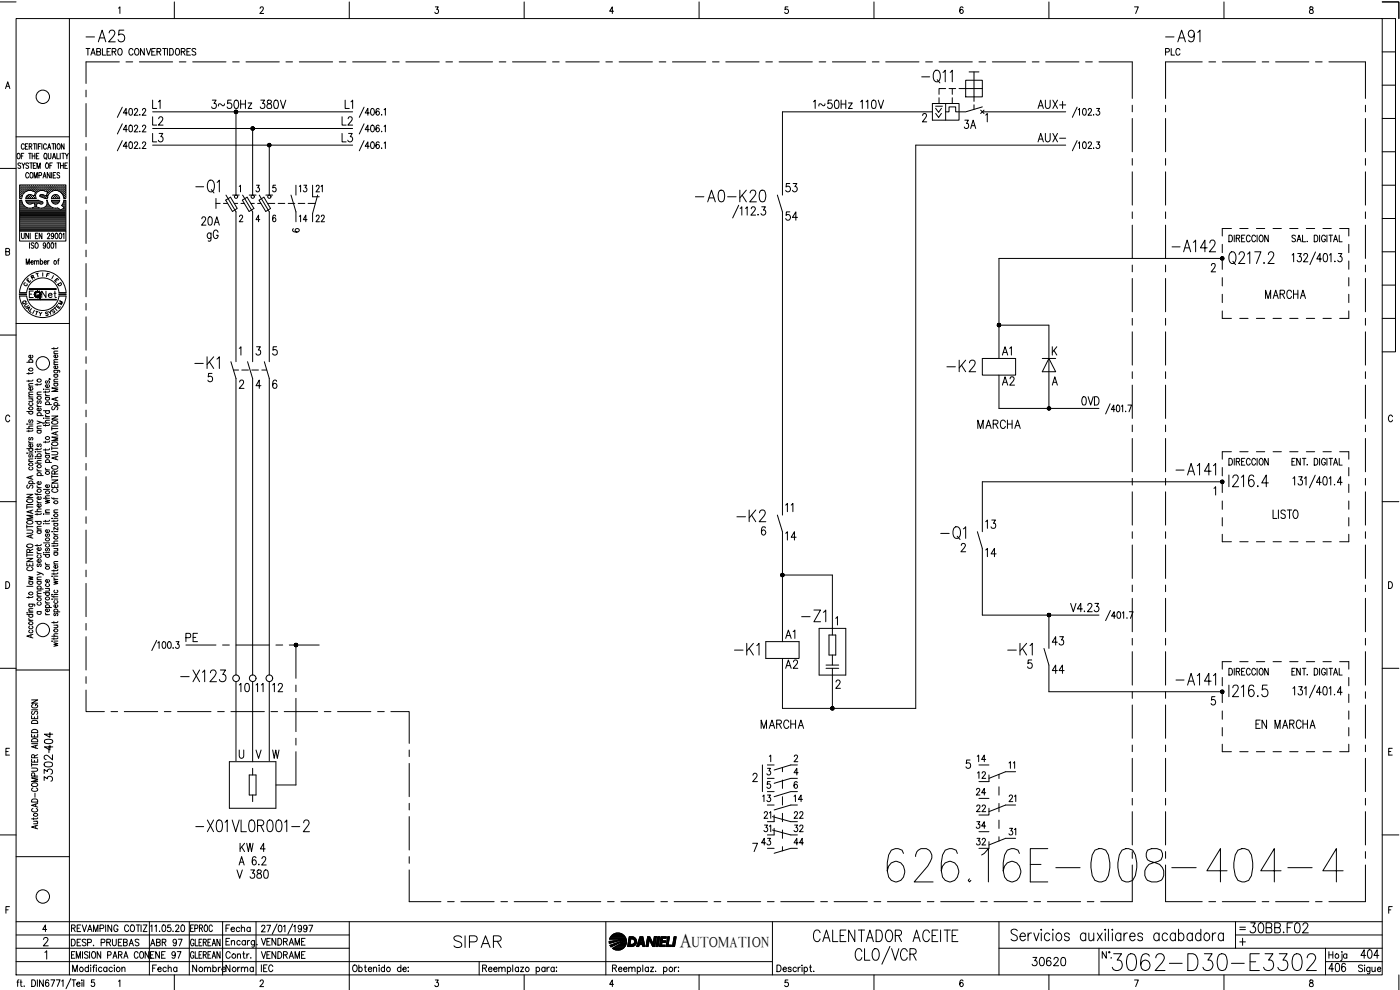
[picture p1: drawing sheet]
<svg xmlns="http://www.w3.org/2000/svg" width="420mm" height="297mm" viewBox="0 0 420 297" stroke-linecap="round" stroke-linejoin="round" font-family="sans-serif">
<defs><g id="words">
<text font-size="15.4" x="264.9" y="266">626.16E-008-404-4</text>
<text font-size="8.8" x="332.7" y="292.5">3062-D30-E3302</text>
<g font-size="7.5">
<text x="275.5" y="26.1">-Q11</text>
<text x="57.5" y="59.3">-Q1</text>
</g>
<g font-size="7.1">
<text x="24.7" y="13.8">-A25</text>
<text x="348.5" y="13.8">-A91</text>
<text x="207.4" y="61.7">-A0-K20</text>
<text x="350.7" y="76.9">-A142</text>
<text x="57.1" y="111.8">-K1</text>
<text x="282.9" y="112.9">-K2</text>
<text x="219.8" y="157.7">-K2</text>
<text x="281.2" y="163">-Q1</text>
<text x="239.2" y="187.7">-Z1</text>
<text x="219.1" y="197.9">-K1</text>
<text x="301.3" y="197.9">-K1</text>
<text x="52.9" y="205.7">-X123</text>
<text x="351.7" y="206.7">-A141</text>
<text x="57.5" y="250.8">-X01VL0R001-2</text>
<text x="135.1" y="285.4">SIPAR</text>
<text x="243.1" y="283.6">CALENTADOR ACEITE</text>
</g>
<g font-size="6.6">
<text x="66.3" y="73.7" transform="rotate(-90 66.3 73.7)">gG</text>
<text x="351.7" y="143.6">-A141</text>
<text x="373.9" y="281.2">30BB.F02</text>
</g>
<text font-size="5.9" x="204" y="284">A</text>
<g font-size="5.7">
<text x="44.4" y="33.9">L1</text>
<text x="62.4" y="33.9">3~50Hz 380V</text>
<text x="102.3" y="33.9">L1</text>
<text x="243.1" y="33.9">1~50Hz 110V</text>
<text x="310.4" y="33.9">AUX+</text>
<text x="44.4" y="38.8">L2</text>
<text x="101.6" y="38.8">L2</text>
<text x="288.2" y="39.9">3A</text>
<text x="44.4" y="43.7">L3</text>
<text x="101.6" y="43.7">L3</text>
<text x="310.4" y="43.7">AUX-</text>
<text x="234.6" y="58.9">53</text>
<text x="59.3" y="68.8">20A</text>
<text x="234.6" y="67.4">54</text>
<text x="378.5" y="90.7">MARCHA</text>
<text x="299.5" y="107.6">A1</text>
<text x="299.5" y="116.8">A2</text>
<text x="323.5" y="122.8">0VD</text>
<text x="292.1" y="129.8">MARCHA</text>
<text x="294.6" y="159.8">13</text>
<text x="234.6" y="163.3">14</text>
<text x="294.6" y="168.3">14</text>
<text x="320" y="184.9">V4.23</text>
<text x="54.7" y="193.7">PE</text>
<text x="234.6" y="192.6">A1</text>
<text x="314.7" y="194.7">43</text>
<text x="234.6" y="201.8">A2</text>
<text x="314.7" y="203.2">44</text>
<text x="70.6" y="208.8">10</text>
<text x="80.4" y="208.8">12</text>
<text x="227.2" y="219.8">MARCHA</text>
<text x="375.7" y="219.8">EN MARCHA</text>
<text x="16.6" y="226.1" transform="rotate(-90 16.6 226.1)">404</text>
<text x="16.6" y="235.7" transform="rotate(-90 16.6 235.7)">3302-</text>
<text x="70.9" y="256.8">KW 4</text>
<text x="69.8" y="264.6">V 380</text>
<text x="308.7" y="291">30620</text>
<text x="397.6" y="292.8">406</text>
<text x="407.1" y="288.6">404</text>
</g>
<g font-size="5.3">
<text x="88.5" y="58.9">13</text>
<text x="97.7" y="58.9" transform="rotate(-90 97.7 58.9)">21</text>
<text x="88.5" y="67.7">14</text>
<text x="93.5" y="67.7">22</text>
<text x="11.3" y="90.7">Net</text>
<text x="238.8" y="154.9" transform="rotate(-90 238.8 154.9)">11</text>
<text x="79.7" y="208.8" transform="rotate(-90 79.7 208.8)">11</text>
<text x="291.7" y="239.9">24</text>
<text x="291.7" y="244.8">22</text>
<text x="227.9" y="250.8">31</text>
<text x="237.1" y="250.8">32</text>
<text x="291.7" y="249.8">34</text>
<text x="305.9" y="251.9" transform="rotate(-90 305.9 251.9)">31</text>
<text x="227.2" y="254.7">43</text>
<text x="237.1" y="254.7">44</text>
<text x="291.7" y="254.7">32</text>
<text x="44.4" y="292.8">Fecha</text>
<text x="56.4" y="292.8">Nombre</text>
<text x="66.7" y="292.8">Norma</text>
</g>
<g font-size="4.9">
<text x="348.5" y="17.6">PLC</text>
<text x="292.1" y="229.7">14</text>
<text x="305.5" y="231.8" transform="rotate(-90 305.5 231.8)">11</text>
<text x="292.1" y="234.6">12</text>
<text x="227.5" y="241.7">13</text>
<text x="237.1" y="241.7">14</text>
<text x="301.6" y="241.7">21</text>
<text x="227.9" y="246.6">21</text>
<text x="237.1" y="246.6">22</text>
<text x="77.3" y="284.7">VENDRAME</text>
<text x="44.1" y="288.6">ENE 97</text>
</g>
<g font-size="4.4">
<text x="16.2" y="92.8">M</text>
<text x="207.6" y="284">UTOMATION</text>
</g>
<g font-size="4">
<text x="86.4" y="70.9">6</text>
<text x="6" y="87.1">C</text>
<text x="12.7" y="84.3">F</text>
<text x="16.2" y="87.1">D</text>
<text x="14.8" y="94.5">T</text>
</g>
<g font-size="3.5">
<text x="6.7" y="94.2">A</text>
<text x="370.8" y="280.1">=</text>
</g>
</g></defs>
<!-- layer: DCA_A3E2|CART -->
<g fill="none" stroke="#000" stroke-width=".3">
<path d="M0 .6h4.8M4.8 5.6h410v286.9h-410zM20.8 5.6v286.9M35.6 2.4l.4-.3v1.9M52.3 .6v5M78.1 2.5l.3-.4h.5l.1 .3-.2 .7-.8 .9h1.1M104.8 .6v5M130.6 2.1h.9l-.4 .7a.59 .59 0 0 1 .4 .9 .59 .59 0 0 1-1 0M157.3 .6v5M184.1 3.4h-1.1l.8-1.3v1.9M209.8 .6v5M236.5 2.1h-.8l-.1 .8a.63 .63 0 0 1 .9 0 .63 .63 0 0 1-.1 .9 .63 .63 0 0 1-.9-.1"/>
<path d="M262.3 .6v5M289 2.4l-.3-.3a1.12 1.12 0 0 0-.1 1.9 .56 .56 0 0 0 .5-.5 .56 .56 0 0 0-.4-.6 .56 .56 0 0 0-.7 .5M314.8 .6v5M340.5 2.1h1.1l-.8 1.9M367.3 .6v5M393.1 2.1v.6a.72 .72 0 0 1 .9 .4 .72 .72 0 0 1-.3 .9 .64 .64 0 0 1-.8-.6 .64 .64 0 0 1 .9-.6l.2-.3v-.4zM414.8 .6h5v5M414.8 5.6h4v100h-4M414.8 15.6h4M1.7 26.6l.6-2.1 .7 2.1M1.9 25.9h.8M414.8 35.5h4"/>
<path d="M414.8 25.6h4M0 50.5h4.8M4.8 41h16M5.3 46.1l.2-.1a.86 .86 0 0 1 .6 .8 .86 .86 0 0 1-.6 .9 1.09 1.09 0 0 1-.2-1.6zM6 57.4h.1M6 56.8h.1M6 56.1h.1M6 58h.1M6 58.7h.1M6 59.3h.1M6.2 57.7h.1M6.2 57.1h.1"/>
<path d="M6.2 56.4h.1M6.2 55.8h.1M6.2 58.3h.1M6.2 59h.1M6.2 49.1l-.3-.2-.5 .2 .1 .4 .7 .6-.3 .4-.5-.2M6.3 55.7v.2M6.3 56.3v.2M6.3 57v.1M6.3 57.6v.2M6.3 58.2v.2M6.3 58.9v.1M6.4 46.8h.5"/>
<path d="M6.5 59.5h-.6v-4h13.9v4h-.6M6.5 57.4h.1M6.5 56.8h.1M6.5 56.1h.1M6.5 58h.1M6.5 58.7h.1M6.6 48.9l.4 .8 .5-.8M6.6 56v.2M6.6 56.7v.1M6.6 57.3v.2M6.6 57.9v.2M6.6 58.6v.1"/>
<path d="M6.8 57.7h.1M6.8 57.1h.1M6.8 56.4h.1M6.8 55.8h.1M6.9 55.7v.2M6.9 56.3v.2M6.9 57v.1M6.9 57.6v.2M7 49.7v.8M7.1 57.4h.2M7.1 56.8h.2M7.1 56.1h.2"/>
<path d="M7.2 46h-.8v1.7M7.2 56v.2M7.2 56.7v.1M7.2 57.3v.2M7.3 43.5a.47 .47 0 0 0-.6-.4 .47 .47 0 0 0-.3 .7v.3a.47 .47 0 0 0 .3 .7 .47 .47 0 0 0 .6-.4M7.5 57.1h.1M7.5 56.4h.1M7.5 55.8h.1M7.5 55.7v.2M7.5 56.3v.2M7.5 57v.1M7.6 43.9h.5"/>
<path d="M7.7 59.5h3.1M7.7 57.4h.1M7.7 56.8h.2M7.7 56.1h.2M7.8 56v.2M7.8 56.7v.1M7.8 57.3h.1M7.9 59.2l-.1 .3M7.9 59.3h.1M8.1 57.1h.1M8.1 56.4h.1M8.1 55.8h.1"/>
<path d="M8.1 59h.1M8.2 55.7v.2M8.2 56.3v.2M8.2 57v.1M8.2 58.9v.1M8.4 43.1h-.8v1.7h.8M8.4 56.8h.2M8.4 56.1h.2M8.4 59.3h.2M8.4 58.7h.2M8.5 56v.2M8.5 56.7v.1"/>
<path d="M8.5 58.6v.1M8.5 59.2v.2M8.6 49.1l-.3-.2-.6 .2 .1 .3 .8 .7-.3 .4-.6-.2M8.6 52.1l-.3-.3a.86 .86 0 0 0-.6 .8 .86 .86 0 0 0 .6 .8l.3-.4M8.6 46h.8M8.7 57.1h.1M8.7 56.4h.1M8.7 55.8h.1M8.7 59h.1M8.8 43.9l.6-.1 .1-.5-.7-.2v1.7M8.8 55.7v.2M8.8 56.3v.2"/>
<path d="M8.8 57v.1M8.8 58.9v.1M8.9 48.9h.8M9 46v1.7M9 56.8h.2M9 56.1h.2M9 58.7h.2M9 59.3h.2M9.1 56v.2M9.1 56.7v.1M9.1 58.6v.1M9.1 59.2v.2"/>
<path d="M9.1 43.9l.5 .9M9.2 51.8h.1a.86 .86 0 0 1 .6 .8 .86 .86 0 0 1-.6 .8 1.2 1.2 0 0 1-.1-1.6zM9.4 58.4l-.9 .1-.7 .7M9.4 48.9v1.6M9.4 57.1h.1M9.4 56.4h.1M9.4 55.8h.1M9.4 59h.1M9.4 55.7v.2M9.4 56.3v.2M9.4 57v.1M9.4 58.9v.1"/>
<path d="M9.7 46.8h.8M9.7 46v1.7M9.7 56.8h.1M9.7 56.1h.1M9.7 59.3h.1M9.7 57.3l1 .3-.4 1.2-1-.4M9.7 57.3a2.48 2.48 0 0 0-3.2 2.2M9.7 56v.2M9.7 56.7v.1M9.7 58.7h.1M9.7 59.2v.2M10 43.1h.8"/>
<path d="M10 49.7h.5M10 57.1h.1M10 56.4h.1M10 55.8h.1M10 59h.1M10.1 55.7v.2M10.1 56.3v.2M10.1 57v.1M10.1 58.9v.1M10.2 53.4v-1.6l.5 1.6 .5-1.6v1.6M10.3 57.4h.2M10.3 56.8h.2"/>
<path d="M10.3 56.1h.2M10.3 59.3h.2M10.4 56v.2M10.4 56.7v.1M10.4 57.3v.1M10.4 59.2v.2M10.4 43.1v1.7M10.4 58.7h.1M10.5 46v1.7M10.6 57.1h.2M10.6 56.4h.2M10.6 55.8h.2"/>
<path d="M10.7 57.7h.1M10.7 55.7v.2M10.7 56.3v.2M10.7 57v.1M10.8 48.9h-.8v1.6h.8M10.9 46.8h.5M10.9 57.4h.2M10.9 56.8h.2M10.9 56.1h.2M11 56v.2M11 56.7v.1M11 57.3v.2"/>
<path d="M11 43.1v1.7M11.1 50.5v-1.6l.5 1.6 .5-1.6v1.6M11.3 57.1h.1M11.3 56.4h.1M11.3 55.8h.1M11.3 55.7v.2M11.3 56.3v.2M11.3 57v.1M11.4 57.5a1.46 1.46 0 0 0-.5 2M11.5 43.9h.5M11.6 56.8h.1M11.6 56.1h.1"/>
<path d="M11.6 56v.2M11.6 56.7v.1M11.7 57.3l-.3 .2M11.7 46h-.8v1.7h.8M11.7 52.6l.7-.1v-.7h-.7v1.6M11.9 57.1h.1M11.9 56.4h.1M11.9 55.8h.1M12 55.7v.2M12 56.3v.2M12 57v.1M12 58.6l.1 .4"/>
<path d="M12 59l1.5 .5M12.2 56.8h.2M12.2 56.1h.2M12.2 58.7h.2M12.3 43.1h-.8v1.7M12.3 56v.2M12.3 56.7v.1M12.3 58.6v.1M12.5 57.1h.2M12.5 56.4h.2M12.5 55.8h.2M12.5 59h.2"/>
<path d="M12.6 43.1v1.7M12.6 55.7v.2M12.6 56.3v.2M12.6 57v.1M12.6 58.9v.1M12.8 56.8h.2M12.8 56.1h.2M12.8 58.7h.2M12.9 53.4l.5-1.6 .4 1.6M12.9 56v.2M12.9 56.7v.1M12.9 58.6v.1"/>
<path d="M13.1 52.9h.6M13.2 57.1h.1M13.2 56.4h.1M13.2 55.8h.1M13.2 59h.1M13.3 55.7v.2M13.3 56.3v.2M13.3 57v.1M13.3 58.9v.1M13.3 57.3l-.7-.2-1 .2M13.3 57.3l1 .3-.4 1.2-1.1-.4-.8 .1M13.5 59.5h.7"/>
<path d="M13.5 56.8h.1M13.5 56.1h.1M13.5 59.3h.1M13.5 46a.86 .86 0 0 1 .6 .8 .86 .86 0 0 1-.6 .9 1.14 1.14 0 0 1 0-1.7zM13.5 56v.2M13.5 56.7v.1M13.5 59.2v.2M13.7 47.4l.4 .4M13.8 57.1h.1M13.8 56.4h.1M13.8 55.8h.1M13.8 59h.1"/>
<path d="M13.9 49l.1-.1a.86 .86 0 0 1 .6 .8 .86 .86 0 0 1-.6 .8 1.09 1.09 0 0 1-.1-1.5zM13.9 55.7v.2M13.9 56.3v.2M13.9 57v.1M13.9 58.9v.1M13.9 43.5l-.3-.4a.86 .86 0 0 0-.6 .8 .86 .86 0 0 0 .6 .9l.3-.4M14.1 59.3h.1M14.1 57.4h.2M14.1 56.8h.2M14.1 56.1h.2M14.1 58.7h.2M14.2 56v.2"/>
<path d="M14.2 56.7v.1M14.2 57.3v.2M14.2 58.6v.1M14.2 58h.1M14.3 44.8l.5-1.7 .4 1.7M14.4 58.8a2.47 2.47 0 0 1 2.7-1.6 2.47 2.47 0 0 1 2.1 2.3M14.4 58.8l-.2 .7M14.4 57.7h.2M14.4 57.1h.2M14.4 56.4h.2M14.4 55.8h.2M14.4 58.3h.1"/>
<path d="M14.5 46v1.4l.3 .3 .4-.3 .1-1.4M14.5 44.2h.6M14.5 55.7v.2M14.5 56.3v.2M14.5 57v.1M14.5 57.6v.2M14.5 58.2v.1M14.7 57.4h.2M14.7 56.8h.2M14.7 56.1h.2M14.8 56v.2M14.8 56.7v.1"/>
<path d="M14.8 57.3v.2M14.9 49.7h.5M15 51.8v1.6l-.8-1.6v1.6M15.1 57.1h.1M15.1 56.4h.1M15.1 55.8h.1M15.2 55.7v.2M15.2 56.3v.2M15.2 57v.1M15.4 56.8h.1M15.4 56.1h.1M15.4 59.5h2.5"/>
<path d="M15.5 57.3l-.1 .1M15.5 56v.2M15.5 56.7v.1M15.5 51.8v1.6M15.6 43.1h.8M15.7 48.9h-.8v1.6M15.7 57.1h.1M15.7 56.4h.1M15.7 55.8h.1M15.7 47.7l.5-1.7 .5 1.7M15.8 55.7v.2M15.8 56.3v.2"/>
<path d="M15.8 57v.1M15.8 59h.1M16 47.1h.5M16 52.6h.4M16 43.1v1.7M16 56.8h.2M16 56.1h.2M16 59.3h.2M16.1 56v.2M16.1 56.7v.1M16.1 58.7h.1M16.1 59.2v.2"/>
<path d="M16.3 57.1h.2M16.3 56.4h.2M16.3 55.8h.2M16.3 59h.2M16.4 55.7v.2M16.4 56.3v.2M16.4 57v.1M16.4 58.9v.1M16.6 43.1v1.7M16.6 56.8h.2M16.6 56.1h.2M16.6 58.7h.2"/>
<path d="M16.6 59.3h.2M16.7 51.8h-.7v1.6h.7M16.7 56v.2M16.7 56.7v.1M16.7 58.6v.1M16.7 59.2v.2M17 57.1h.1M17 56.4h.1M17 55.8h.1M17 59h.1M17.1 46v1.7h.7M17.1 55.7v.2"/>
<path d="M17.1 56.3v.2M17.1 57v.1M17.1 58.9v.1M17.1 48.9h.8M17.1 58.5l.6 .4 .2 .6M17.2 58.5l-1.1 .1-.7 .9M17.3 56.8h.1M17.3 56.1h.1M17.3 59.3h.1M17.4 43.2l.1-.1a.86 .86 0 0 1 .6 .8 .86 .86 0 0 1-.6 .9 1.09 1.09 0 0 1-.1-1.6zM17.4 56v.2M17.4 56.7v.1"/>
<path d="M17.4 59.2v.2M17.5 48.9v1.6M17.6 57.1h.1M17.6 56.4h.1M17.6 55.8h.1M17.7 55.7v.2M17.7 56.3v.2M17.7 57v.1M17.9 52a.41 .41 0 0 0-.7-.2 .41 .41 0 0 0 .1 .7l.5 .2a.43 .43 0 0 1-.1 .7 .43 .43 0 0 1-.6-.2M17.9 57.4h.2M17.9 56.8h.2M17.9 56.1h.2"/>
<path d="M18 56v.2M18 56.7v.1M18 57.3v.2M18.1 46v1.7M18.2 49.7h.8M18.2 48.9v1.6M18.2 57.1h.2M18.2 56.4h.2M18.2 55.8h.2M18.3 57.6l.1 .1M18.3 55.7v.2M18.3 56.3v.2"/>
<path d="M18.3 57v.1M18.5 46h.8M18.5 57.4h.2M18.5 56.8h.2M18.5 56.1h.2M18.6 57.9l.1 .1M18.6 56v.2M18.6 56.7v.1M18.6 57.3v.2M18.9 57.7h.1M18.9 57.1h.1M18.9 56.4h.1"/>
<path d="M18.9 55.8h.1M18.9 58.3h.1M19 46v1.7M19 55.7v.2M19 56.3v.2M19 57v.1M19 57.6v.2M19 58.2v.2M19 48.9v1.6M19.2 57.4h.1M19.2 56.8h.1M19.2 56.1h.1"/>
<path d="M19.2 58h.1M19.2 58.7h.1M19.2 43.1v1.7l-.8-1.7v1.7M19.2 59.3h.1M19.3 56v.2M19.3 56.7v.1M19.3 57.3v.2M19.3 57.9v.2M19.3 58.6v.1M19.3 59.2v.2M19.5 49.7h.4M19.5 57.7h.1"/>
<path d="M19.5 57.1h.1M19.5 56.4h.1M19.5 55.8h.1M19.5 58.3h.1M19.5 59h.1M19.6 46l.5 .8 .4-.8M19.6 55.7v.2M19.6 56.3v.2M19.6 57v.1M19.6 57.6v.2M19.6 58.2v.2M19.6 58.9v.1"/>
<path d="M20.1 46.8v.9M20.2 48.9h-.7v1.6h.7M414.8 55.6h4M414.8 45.5h4M1.7 75.5l1-.1 .1-.7-1.1-.2v2.1l1.1-.2 .1-.5-.4-.4M5.9 69.4v2.9h13.9v-2.9M6 65h13.6M6 64.7h13.6M6 64.4h13.6M6 64h13.6M6 63.7h13.6M6 63.4h13.6"/>
<path d="M6 63.1h12M6 62.8h11.7M6 62.5h2.3M6 62.1h1.6M6 61.8h1.2M6 61.5h.9M6 61.2h.7M6 60.9h.6M6 60.6h.5M6 60.2h.4M6 65.3h13.6M6 65.6h13.6"/>
<path d="M6 65.9h13.6M6 66.3h13.6M6 66.6h13.6M6 66.9h13.6M6 67.2h13.6M6 67.5h13.6M6 67.8h13.6M6 68.2h13.6M6 68.5h13.6M6 68.8h13.6M6 69.1h13.6M6.4 70v1.1l.4 .5 .4-.2 .1-1.4"/>
<path d="M6.5 60.1h-.6v9.3h13.9v-9.3h-.6M6.5 60l.2 .8M6.7 60.8l.2 .5a2.5 2.5 0 0 0 2.8 1.1M7.7 60.1h3.7M7.8 60l.1 .3M7.8 60.4l.7 .7 .9 .1M7.9 79.3v-1.6l.4 1.6 .5-1.6v1.6M7.9 60.2h3.6M8 60.6h4.5M8.3 60.9h1.6M8.6 70v1.6l-.9-1.6v1.6M8.8 72.8v1.7"/>
<path d="M9.1 70v1.6M9.3 78.7h.7l-.1-.4a.5 .5 0 0 0-.6 .4 .5 .5 0 0 0 .6 .5l.1-.1M9.3 61.2l1-.3 .2 1.1-.8 .3M9.7 62.5h2.1M10.2 73.1a.41 .41 0 0 0-.7-.2 .41 .41 0 0 0 .1 .7l.4 .2a.42 .42 0 0 1 0 .7 .42 .42 0 0 1-.6-.2M10.3 78.5l.2-.2h.4l.1 1M10.3 78.2v1.1M10.4 60.9h.6M10.5 61.2h.5M10.5 61.5h.4M10.6 62.1h.3M10.6 61.8h.2"/>
<path d="M10.6 70.8h.5M10.8 72.9l.1-.1a.86 .86 0 0 1 .6 .9 .86 .86 0 0 1-.6 .8 1.09 1.09 0 0 1-.1-1.6zM11 78.5l.2-.2h.4v1M11.4 70h-.8v1.6h.8M11.4 60.1l.3 .1M11.5 60.9h1.3M11.6 60.2l1.1 .3M11.6 62.3l1.1 .2M12.1 78.4l.1-.1a.5 .5 0 0 1 .6 .4 .5 .5 0 0 1-.6 .5l-.1-.1M12.1 77.7v1.6M12.6 70v1.6l-.8-1.6v1.6M12.7 60.5a.45 .45 0 0 1 .1 .7 .45 .45 0 0 1-.7 0l-.9-.3-.3 1.1 .7 .3"/>
<path d="M13.1 62.5h2.9M13.3 78.7h.6l-.1-.4a.49 .49 0 0 0-.6 .4 .49 .49 0 0 0 .6 .5l.1-.1M13.6 62.1h1.7M13.7 73.4l-.2 .4a.45 .45 0 0 1-.5-.4 .45 .45 0 0 1 .5-.5l.2 .5-.1 .8-.3 .3-.3-.2M13.9 61.8h1M14.1 61.5h.5M14.2 60.1h-.3a1.59 1.59 0 0 1-1.2 2.3M14.2 61.2h.2M14.2 60l.2 .8M14.2 70.4a.38 .38 0 0 1 .5-.4 .38 .38 0 0 1 .2 .6l-.7 1h.8M14.2 60.9h.1M14.3 72.9a.82 .82 0 0 1 .8 .7 .82 .82 0 0 1-.5 .9l-.3-.1-.2-.6z"/>
<path d="M14.3 78.2v1.1M14.4 60.8l.2 .5a2.51 2.51 0 0 0 2.7 1.1M14.8 78.2l-.3 .1-.2 .4M15.4 60.1h2.5M15.4 60l.1 .3M15.5 72.9a.81 .81 0 0 1 .8 .7 .81 .81 0 0 1-.6 .9l-.2-.1-.2-.6zM15.5 60.4l.7 .7h1M15.5 60.2h2.3M15.7 60.6h2M16 60.9h1.4M16.1 70.5l-.1 .4a.46 .46 0 0 1-.6-.4 .46 .46 0 0 1 .6-.5l.1 .5-.1 1-.6-.1M16.5 73.2l.3-.4v1.7"/>
<path d="M16.7 70h.2a.96 .96 0 0 1 0 1.6l-.4-.7zM17.3 62.4l.8 .6M17.3 78.2h.4M17.8 77.7h-.3v1.6M17.9 60.4l-.8 .7M17.9 70a.81 .81 0 0 1 .8 .7 .81 .81 0 0 1-.5 .9l-.3-.1-.2-.6zM17.9 60l-.1 .3M18.2 63.1h1.4M18.7 61.5h.9M18.8 62.8h.8M18.8 61.8h.8M18.9 70.3l.3-.3v1.6"/>
<path d="M18.9 61.2h.7M19 60.8l-.5 .8 .8 .8M19.1 62.1h.5M19.1 60.9h.5M19.2 60l-.2 .8M19.2 60.6h.4M19.2 62.4l-1.1 .6M19.3 60.2h.3M19.3 62.5h.3M414.8 75.6h4M414.8 65.6h4M4.8 97.1h16"/>
<path d="M5.9 87.7a7 7 0 0 1 6.9-6.4 7 7 0 0 1 7 6.4M8 87.7a4.9 4.9 0 0 1 4.8-4.3 4.9 4.9 0 0 1 4.9 4.3M8.8 86.6h8.1v.2h-8.1M8.8 89.8h8.1v.2h-8.1zM8.8 86.7h8M8.8 89.9h8M10 87.3h-1.2v2h1.2M10.8 93.4l.6 .2M11.1 82.1l.3 1M11.1 93.5l-.3 1M11.5 82l-.7 .2M11.8 93.7l.3 .5 .5-.4"/>
<path d="M12.1 94.2v.5M17.7 88.8a4.9 4.9 0 0 1-4.9 4.4 4.9 4.9 0 0 1-4.8-4.4h-2.2a7 7 0 0 0 7.1 6.5 7 7 0 0 0 6.9-6.5M414.8 95.5h4M414.8 85.5h4M0 100.5h4.8M8 108.7h1.9M8.6 111.8v.5M8.6 114.1v.4M8.6 119.7h1.3M8.6 119.1h1.3M8.6 115.9h1.3M8.9 108.7l-.2-.1a.55 .55 0 0 1 .5-.7 .55 .55 0 0 1 .6 .7l-.2 .1"/>
<path d="M9.5 119.7l.4 .3-.1 .4h-1.2M9.6 116.2l.2 .2a.53 .53 0 0 1-.6 .7 .53 .53 0 0 1-.4-.8l.4-.1v.9M9.6 106.6l.2 .1a.53 .53 0 0 1-.5 .7 .53 .53 0 0 1-.5-.7l.4-.1v.8M9.9 118.4h-1.2l-.1 .4 .4 .3M9.9 117.6l-1.2 .1-.1 .4 .4 .3M9.9 115.1l-1.2 .1-.1 .3 .4 .4M9.9 114l-.4 .3h-1.5M9.9 111.7l-.4 .4h-1.5M11.1 115.1v.5M11.1 118.4h1.3M12.4 117.6l-1.2 .1-.1 .4 .4 .3M12.4 115.1l-.1 .3h-1.8"/>
<path d="M13 116.8h.2zM13.6 118.2l.6 .5M13.6 117.3v.5M13.6 119.2h1.3M13.6 118.7h1.3M13.6 116.8h1.3M13.9 119.2l-.1 .2a.52 .52 0 0 0 .5 .7 .52 .52 0 0 0 .3-.9M13.9 114.2l-.3 .3 .3 .5 .5-.7h.4l.1 .4-.3 .3M14.6 115.4l.2 .2a.54 .54 0 0 1-.5 .7 .54 .54 0 0 1-.5-.7l.4-.2v.9M14.8 113.7l.4 .1M14.9 117.2l-.4 .4h-1.5M16.2 111.1l1.6 .1 .1 .5"/>
<path d="M16.2 104.3v.5M16.2 115h1.2M16.2 114.5h1.2M16.2 112.4h1.2M16.2 109.4h1.2M16.2 106.1h1.2M16.4 115l-.1 .1a.52 .52 0 0 0 .5 .8 .52 .52 0 0 0 .3-.9M16.4 112.4l-.1 .2a.53 .53 0 0 0 .5 .6 .53 .53 0 0 0 .5-.6l-.2-.2M16.4 111.1a.55 .55 0 0 0 .3 .9 .55 .55 0 0 0 .7-.6l-.3-.3M16.8 119.4v.7M17.1 109.8l.2 .1a.51 .51 0 0 1-.5 .7 .51 .51 0 0 1-.5-.7l.4-.1v.8M17.1 106.5l.2 .2a.52 .52 0 0 1-.6 .7 .52 .52 0 0 1-.4-.8l.4-.1v.8"/>
<path d="M17.4 119.2l-1.9 .5 1.9 .6M17.4 116.4h-1.9l1.9 .5-1.9 .6h1.9M17.4 113.8l-1.1 .1-.1 .3 .3 .3M17.4 108.7h-1.1l-.1 .3 .3 .4M17.4 107.9h-1.1l-.1 .4 .3 .4M17.4 105.4h-1.1l-.1 .3 .3 .4M17.4 104.3l-.4 .3h-1.5M2.9 125a.63 .63 0 0 0-.7-.5 .63 .63 0 0 0-.5 .8v.5a.63 .63 0 0 0 .5 .8 .63 .63 0 0 0 .7-.5M8 135.9h.2zM8 128.6h1.9M8 134.6h1.9M8 123.5h1.9"/>
<path d="M8.1 127.3h.1M8.6 132.4l.1 .3 .5 .2M8.6 129.1v.5M8.6 138.5h1.3M8.6 135.9h1.3M8.6 132.9h1.3M8.6 127.2h1.3M8.9 136.4l-.3 .3 .1 .4h.4l.3-.6 .2-.1 .3 .3-.3 .4M8.9 134.6l-.2 .2a.52 .52 0 0 0 .6 .7 .52 .52 0 0 0 .3-.9M8.9 131.3l-.3 .3 .1 .3h.4l.3-.6h.2l.3 .3-.3 .4M8.9 126l-.3 .3 .1 .4h.4l.3-.6 .2-.1 .3 .3-.3 .4M8.9 123.5l-.2 .1a.55 .55 0 0 0 .5 .7 .55 .55 0 0 0 .6-.7l-.2-.1"/>
<path d="M8.9 120.8l-.2 .2a.55 .55 0 0 0 .5 .7 .55 .55 0 0 0 .6-.7l-.2-.2M9.6 133.3a.57 .57 0 0 1-.3 1 .57 .57 0 0 1-.7-.7l.6-.3v.8M9.9 137.7l-1.2 .1-.1 .3 .4 .4M9.9 129l-.4 .4h-1.5M9.9 127.8l-1.2 .1-.1 .4 .4 .3M10.5 137.5h.2zM10.5 135.5h.2zM10.5 139h1.9M10.5 137h1.9M11.1 126.3l1.3 .4-1.3 .5M11.1 121.4l.1 .4 .5 .2M11.1 134.5v.5"/>
<path d="M11.1 137.5h1.3M11.1 135.5h1.3M11.1 129.1h1.3M11.1 128.6h1.3M11.1 124.7h1.9M11.1 122h1.3M11.4 137l-.2-.2a.54 .54 0 0 1 .6-.7 .54 .54 0 0 1 .3 .9M11.4 133.2l-.3 .3 .1 .4h.4l.3-.6 .2-.1 .3 .3-.3 .5M11.4 129.1a.56 .56 0 0 0 .2 1 .56 .56 0 0 0 .8-.7l-.3-.3M11.4 124.7l-.2-.2a.54 .54 0 0 1 .6-.7 .54 .54 0 0 1 .3 .9M11.4 120.3l-.3 .3 .1 .4h.4l.3-.7h.2l.3 .3-.3 .5M12.1 122.5l.2 .1a.56 .56 0 0 1-.6 .7 .56 .56 0 0 1-.5-.7l.5-.1v.8"/>
<path d="M12.4 138.2h-1.2l-.1 .4 .4 .4M12.4 134.4l-.4 .4h-1.5M12.4 127.8l-1.2 .1-.1 .4 .4 .3M12.4 126.7l.5 .2 .1 .3M13 125.5h.2zM13 126.9h1.9M13 123.2h1.9M13.6 135.5l.6 .6M13.6 124.4l.6 .6M13.6 127.4v.5M13.6 132.4v.5M13.6 134.7v.5"/>
<path d="M13.6 138.8h1.9M13.6 136.6h1.3M13.6 136.1h1.3M13.6 125.5h1.3M13.6 125h1.3M13.6 121.4h1.9M13.9 138.8l-.1-.2a.52 .52 0 0 1 .5-.7 .52 .52 0 0 1 .3 .9M13.9 136.6l-.1 .1a.52 .52 0 0 0 .5 .8 .52 .52 0 0 0 .3-.9M13.9 123.2a.56 .56 0 0 0 .2 1 .56 .56 0 0 0 .8-.7l-.3-.3M13.9 121.4l-.1-.1a.52 .52 0 0 1 .5-.8 .52 .52 0 0 1 .3 .9M14.9 134.6l-.4 .4h-1.5M14.9 132.3l-.4 .4h-1.5"/>
<path d="M14.9 127.3l-.4 .4h-1.5M14.9 126.1l-1.1 .1-.2 .3 .4 .4M15.5 135.5h1.3l.6 .4-.1 .4-.5 .2h-1.3M15.5 124.8h1.9l-1.9 1h1.9M15.5 128.1v1M15.5 134v.9M15.5 134.5h1.9M15.5 128.6h1.9M15.5 127.8h1.9M15.6 140a.9 .9 0 0 1 1.1-.4 .9 .9 0 0 1 .6 .9 .9 .9 0 0 1-1.1 .4 .9 .9 0 0 1-.6-.9zM15.6 132.9a.9 .9 0 0 1 1.1-.3 .9 .9 0 0 1 .6 .9 .9 .9 0 0 1-1.1 .3 .9 .9 0 0 1-.6-.9zM15.6 126.5a.9 .9 0 0 1 1.1-.4 .9 .9 0 0 1 .6 .9 1.06 1.06 0 0 1-1.8-.4z"/>
<path d="M15.8 122l-.3 .3 .3 .7 .5-.2 .5-.8 .6 .3-.3 .7M16.2 121.6h1.7M16.4 121.6l-.1-.2a.51 .51 0 0 1 .5-.6 .51 .51 0 0 1 .3 .8M16.8 129.7v.7M16.8 137.1v.7M17.4 136.9l-1.9 .5 1.9 .6M17.4 131.1h-1.9l1.9 .6-1.9 .5h1.9M17.4 129.5l-1.9 .5 1.9 .6M417.9 125a.63 .63 0 0 0-.7-.5 .63 .63 0 0 0-.5 .8v.5a.63 .63 0 0 0 .5 .8 .63 .63 0 0 0 .7-.5M0 150.5h4.8M8 159h1.4l.5 .5-.1 .3-.4 .2h-1.4M8 148.3h1.9l-1.9 1h1.9"/>
<path d="M8 151.6v1M8 157.5v1M8 158h1.9M8 152.1h1.9M8 151.4h1.9M8.1 156.4a.9 .9 0 0 1 1-.3 .9 .9 0 0 1 .7 .9 .9 .9 0 0 1-1 .3 .9 .9 0 0 1-.7-.9zM8.1 150a.9 .9 0 0 1 1.1-.4 .9 .9 0 0 1 .6 .9 .9 .9 0 0 1-1.1 .4 .9 .9 0 0 1-.6-.9zM8.3 145.5l-.3 .4 .3 .6 .4-.2 .4-.6 .5-.2 .3 .4-.3 .6M8.6 145.1h1.9M8.9 145.1l-.2-.1a.55 .55 0 0 1 .5-.7 .55 .55 0 0 1 .6 .7l-.2 .1M8.9 140.2l-.2 .1a.55 .55 0 0 0 .5 .7 .55 .55 0 0 0 .6-.7l-.2-.1M9.3 142.9v.7"/>
<path d="M9.3 153.2v.7M9.9 154.6h-1.9l1.9 .6-1.9 .5h1.9M9.9 153l-1.9 .6 1.9 .5M9.9 142.7l-1.9 .6 1.9 .5M10.5 148l.4 .4h1.5M10.5 156.4h1.9M10.5 153.5h1.9M11.1 150.3l.1 .3 .5 .3M11.1 145.7l.1 .4 .5 .2M11.1 140.7l.1 .4 .5 .2M11.1 148.1v.5M11.1 154v.5"/>
<path d="M11.1 159.2h1.3M11.1 158.7h1.3M11.1 150.9h1.3M11.1 146.3h1.3M11.1 142.7h1.9M11.1 141.3h1.3M11.4 159.2l-.2 .2a.56 .56 0 0 0 .5 .7 .56 .56 0 0 0 .6-.7l-.2-.2M11.4 156.4l-.2 .2a.54 .54 0 0 0 .6 .7 .54 .54 0 0 0 .3-.9M11.4 142.7l-.2-.2a.54 .54 0 0 1 .6-.7 .54 .54 0 0 1 .3 .9M12.1 151.3a.51 .51 0 0 1 .1 .7 .51 .51 0 0 1-.7 .1 .51 .51 0 0 1-.2-.7l.4-.1v.9M12.1 149a.51 .51 0 0 1 0 .7 .51 .51 0 0 1-.7 .1 .51 .51 0 0 1-.1-.7l.4-.1v.9M12.1 144.5a.51 .51 0 0 1 .1 .7 .51 .51 0 0 1-.7 .1 .51 .51 0 0 1-.2-.7l.4-.1v.9"/>
<path d="M12.4 157.9l-1.2 .1-.1 .4 .4 .3M12.4 154l-.1 .3h-1.8M12.4 152.7l-1.2 .1-.1 .4 .4 .3M13 157.1h.2zM13 154.2h.2zM13 149.5h1.9M13 146.8h1.9M13.6 149.9l1.3 .3-1.3 .3 1.3 .3-1.3 .3M13.6 140.4l.6 .6M13.6 157.1h1.3M13.6 156.1v.5M13.6 154.2h1.3"/>
<path d="M13.6 153.7h1.3M13.6 141h1.3M14.6 158.9l.2 .2a.53 .53 0 0 1-.6 .7 .53 .53 0 0 1-.4-.8l.4-.1v.9M14.6 145.4l.2 .2a.54 .54 0 0 1-.5 .7 .54 .54 0 0 1-.5-.7l.4-.2v.9M14.9 156.1l-.4 .3h-1.5M14.9 153h-1.1l-.2 .4 .4 .3M14.9 148.7l-1.1 .1-.2 .4 .4 .3M15.5 159.5h.2zM15.5 155.5h.2zM15.5 149.3l.4 .3h1.5M15.5 145.4v.9h1.9v-.9M15.5 144h1.9l-1.9 1h1.9"/>
<path d="M15.5 143h1.9M15.5 142.5v1M16 146.7a.55 .55 0 0 0-.5 .7 .55 .55 0 0 0 .8 .3h.4a.54 .54 0 0 0 .7-.4 .54 .54 0 0 0-.5-.6M16.2 159.9l.1 .4 .4 .2M16.2 153.7h1.2M16.2 149.4v.4M16.2 156.1v.5M16.2 159.5h1.2M16.2 157h1.2M16.2 155.5h1.2M16.4 157l-.1 .2a.53 .53 0 0 0 .5 .7 .53 .53 0 0 0 .5-.7l-.2-.2M16.4 142.2l-.1-.8-.6-.1-.2 .9h1.9"/>
<path d="M16.4 145.7v.6M17.4 158.3v.7l-1.2-.7v.7M17.4 156l-.4 .4h-1.5M17.4 153l-1.1 .1-.1 .3 .3 .3M17.4 141.3l-1 .5M414.8 150.5h5M1.7 174.5a1.03 1.03 0 0 1 1.2 1 1.03 1.03 0 0 1-1.2 1.1zM8 168.9v.9h1.9v-.9M8 167.5h1.9l-1.9 1h1.9M8 175.9h1.9M8 166.5h1.9M8 166v1"/>
<path d="M8.1 163.5a1.05 1.05 0 0 1 1.8 .4 1.01 1.01 0 0 1-1 .5 1.01 1.01 0 0 1-.9-.8zM8.5 170.2a.53 .53 0 0 0-.5 .7 .53 .53 0 0 0 .7 .3h.5a.53 .53 0 0 0 .7-.3 .53 .53 0 0 0-.5-.7M8.6 173l1.3 .2-1.3 .3 1.3 .3-1.3 .3M8.6 179v.5M8.6 174.5h1.3M8.9 174.5l-.2 .2a.53 .53 0 0 0 .6 .7 .53 .53 0 0 0 .3-.9M8.9 165.8l-.1-.9h-.7l-.1 .9h1.9M8.9 169.2v.6M9.3 160.6v.7M9.9 178.9l-.4 .4h-1.5M9.9 160.4l-1.9 .5 1.9 .6M9.9 164.8l-1 .5"/>
<path d="M11.1 171.6l1.3 .4-1.3 .5M11.1 165.6l.1 .3 .5 .2M11.1 178.9h1.3M11.1 176.7h1.9M11.1 174.4h1.3M11.1 173.9h1.3M11.1 166.1h1.3M11.1 163.4v.5M11.4 176.7l-.2-.1a.54 .54 0 0 1 .6-.8 .54 .54 0 0 1 .3 .9M11.4 174.4l-.2 .2a.54 .54 0 0 0 .6 .7 .54 .54 0 0 0 .3-.9M11.4 169.2l-.3 .3 .1 .5h.4l.2-.6 .3-.2 .3 .3-.3 .5M11.4 166.6l-.2 .1a.54 .54 0 0 0 .6 .8 .54 .54 0 0 0 .3-.9"/>
<path d="M12.1 167.9a.51 .51 0 0 1 .1 .7 .51 .51 0 0 1-.7 .1 .51 .51 0 0 1-.2-.7l.4-.1v.9M12.1 164.3a.51 .51 0 0 1 .1 .7 .51 .51 0 0 1-.7 .1 .51 .51 0 0 1-.2-.7l.4-.1v.9M12.4 178.1l-1.2 .1-.1 .3 .4 .4M12.4 177.3l-1.2 .1-.1 .3 .4 .4M12.4 173.1l-1.2 .1-.1 .4 .4 .3M12.4 172l.6 .3v.2M12.4 163.3l-.4 .4h-1.5M13 165.8h.2zM13 177.8h1.9M13 166.4h1.9M13 162.9h1.9M13.6 168.9l.2 .4 .4 .2"/>
<path d="M13.6 176.6h1.3M13.6 169.5h1.3M13.6 165.8h1.3M13.9 177.8a.56 .56 0 0 0 .2 1 .56 .56 0 0 0 .8-.7l-.3-.3M13.9 175.2l-.1 .1a.52 .52 0 0 0 .5 .7 .52 .52 0 0 0 .3-.8M13.9 166.4l-.1 .1a.52 .52 0 0 0 .5 .8 .52 .52 0 0 0 .3-.9M13.9 164.6l-.3 .2 .3 .5 .5-.7h.4l.1 .4-.3 .3M13.9 163.3l-.1 .1a.52 .52 0 0 0 .5 .8 .52 .52 0 0 0 .3-.9M13.9 160.2l-.3 .3 .3 .5 .5-.7h.4l.1 .4-.3 .3M14.5 176.6l.4 .3-.1 .4-1.2 .1M14.6 173.9a.5 .5 0 0 1 0 .7 .5 .5 0 0 1-.6 0 .5 .5 0 0 1-.2-.6l.4-.1v.8M15.5 178.7l.4 .4h1.5"/>
<path d="M15.5 178.4h.2zM15.5 172.9h.2zM15.5 163.1h1.9M15.6 179.6v.2zM16.2 174.3l1.2 .2-1.2 .3 1.2 .3-1.2 .2M16.2 173.3l.1 .3 .4 .2M16.2 165.8h1.2M16.2 163.6v.4M16.2 171v.4M16.2 171.9v.5M16.2 178.8v.5M16.2 179.7h1.2"/>
<path d="M16.2 178.4h1.2M16.2 173.8h1.2M16.2 172.9h1.2M16.2 169.2h1.2M16.2 164.6h1.2M16.2 160.5h1.2M16.4 177.1a.55 .55 0 0 0 .3 .9 .55 .55 0 0 0 .7-.7l-.3-.2M16.4 165.8l-.1 .2a.51 .51 0 0 0 .5 .7 .51 .51 0 0 0 .3-.9M17 164.6l.4 .3-.1 .4h-1.1M17.1 169.7l.2 .1a.51 .51 0 0 1-.5 .7 .51 .51 0 0 1-.5-.8h.4v.8M17.4 171.9l-.4 .3h-1.5M17.4 170.9l-.1 .3h-1.8"/>
<path d="M17.4 168.5l-1.1 .1-.1 .3 .3 .3M17.4 163.5l-.1 .3h-1.8M17.4 162.3l-1.1 .1-.1 .3 .3 .4M416.7 174.5a1.03 1.03 0 0 1 1.2 1 1.03 1.03 0 0 1-1.2 1.1zM8 183.8h.2zM8 184.4h1.9M8.6 185.6l.1 .3 .5 .2M8.6 181.3h1.7l.1 .5M8.6 186.1h1.3M8.6 183.8h1.3M8.6 183.4h1.3M8.9 189l-.2 .2a.52 .52 0 0 0 .6 .7 .52 .52 0 0 0 .3-.9"/>
<path d="M8.9 187.8l-.2 .2a.52 .52 0 0 0 .6 .7 .52 .52 0 0 0 .3-.9M8.9 184.4l-.2 .2a.52 .52 0 0 0 .6 .6 .52 .52 0 0 0 .3-.8M8.9 181.3l-.2 .1a.55 .55 0 0 0 .5 .7 .55 .55 0 0 0 .6-.7l-.2-.1M9.3 190.5v.7M9.9 190.3l-1.9 .6 1.9 .5M9.9 182.6l-1.2 .1-.1 .3 .4 .4M11.1 183.5h1.3M11.4 183.5a.56 .56 0 0 0 .3 .9 .56 .56 0 0 0 .7-.6l-.3-.3M11.4 180.7l-.2 .2a.54 .54 0 0 0 .6 .7 .54 .54 0 0 0 .3-.9M13.6 183.9l.6 .5M13.6 180.4l.6 .5M13.6 184.4h1.3"/>
<path d="M13.6 182.3h1.9M13.6 180.9h1.3M13.9 182.3l-.1-.2a.52 .52 0 0 1 .5-.7 .52 .52 0 0 1 .3 .9M14.6 182.7l.2 .1a.53 .53 0 0 1-.6 .8 .53 .53 0 0 1-.4-.9h.4v.8M15.5 192.3h.2zM15.5 190.9h1.9M16.2 192.8l1.2 .3-1.2 .3 1.2 .3-1.2 .2M16.2 192.3h1.2M16.2 186.5v.5M16.2 191.4v.5M16.2 187.6h1.2M16.2 183.6h1.7"/>
<path d="M16.4 184l-.2 .3 .1 .4h.3l.2-.6 .3-.1 .3 .3-.3 .4M16.4 183.6l-.1-.1a.52 .52 0 0 1 .5-.8 .52 .52 0 0 1 .3 .9M16.4 180.2l-.1 .2a.51 .51 0 0 0 .5 .6 .51 .51 0 0 0 .3-.8M17 187.6l.4 .3-.1 .3-1.1 .1M17.1 181.5l.2 .1a.52 .52 0 0 1-.6 .7 .52 .52 0 0 1-.4-.8h.4v.8M17.4 191.3l-.4 .4h-1.5M17.4 190.1l-1.1 .1-.1 .4 .3 .3M17.4 186.5l-.4 .3h-1.5M0 200.5h4.8M4.8 201h16M414.8 200.5h5M1.8 225.5h.7"/>
<path d="M2.8 224.5h-1v2.1h1M416.8 225.5h.6M417.8 224.5h-1v2.1h1M0 250.5h4.8M4.8 257h16M414.8 250.5h5M1.8 273h.7M2.8 272h-1v2M4.8 276.5h410M44.8 276.5v16M56.8 276.5v16M66.8 276.5v16"/>
<path d="M76.8 276.5v16M104.8 276.5v20.5M181.8 276.5v16M231.8 276.5v16M299.8 276.5v16M370.8 276.5v8M416.8 273h.6M417.8 272h-1v2M4.8 280.5h100M4.8 284.5h100M4.8 288.5h227M5.1 294.7h.5"/>
<path d="M5.7 294l-.3 .1-.1 .3v1.6M6.1 294.7h.5M6.3 294v1.6v.3l.4 .1M7.2 295.8l.1 .1M9.5 294a1.01 1.01 0 0 1 1.2 1 1.01 1.01 0 0 1-1.2 1zM11.2 294v2M13 294v2l-1.1-2v2M14.6 294.3l-.5-.3a1.11 1.11 0 0 0-.5 1 1.11 1.11 0 0 0 .6 1 .57 .57 0 0 0 .5-.9 .57 .57 0 0 0-1-.1l-.1 .3M15.3 294h1.1l-.8 2M16.9 294h1.1l-.8 2M18.5 294.4l.4-.4v2M21.3 293.6l-1.5 3.1"/>
<path d="M21.6 294h1.1M22.1 294v2M23 295.2h1v-.2a.53 .53 0 0 0-.7-.3 .53 .53 0 0 0-.3 .7l.5 .6 .5-.3M24.6 294v.2zM24.6 294.7v1.3M25.1 294v2M28.3 294h-.8l-.1 .8a.61 .61 0 0 1 .9 .1 .61 .61 0 0 1-.1 .9 .61 .61 0 0 1-.9-.2M35.6 294.4l.4-.4v2M52.3 292.5v4.5M78.1 294.5l.3-.5 .5 .1 .1 .3-.2 .7-.8 .9h1.1M130.6 294h.9l-.4 .8a.59 .59 0 0 1 .4 .9 .59 .59 0 0 1-1-.1M143.8 288.5v4"/>
<path d="M157.3 292.5v4.5M182.8 282.6h1.8M182.8 283h.3M182.8 282.9h.8M182.8 282.7h1.3M182.8 282.4l.1 .6M182.9 281.8h2.7l.2 .2M182.9 282.4h2.2M183 281.6h4.8M183 283.6l3.3-1.1 .1 .1-3 1.5zM183 281.5h4.8M183 283.7h1.4"/>
<path d="M183.1 281.4h4.6M183.1 283.8h1M183.2 281.2h4.5M183.2 283.9h.6M183.3 281.1h4.3M183.3 284h.2M183.3 281h4.2M183.4 283.5h1.2M183.5 280.8h3.9M183.6 280.7h3.6M183.7 280.6h3.4M183.8 283.4h1.1"/>
<path d="M183.8 284.6h3.2M183.9 280.4h3M183.9 282.3h1.7M183.9 284.5h3.3M184 284.7h2.8M184.1 283.2h1.1M184.1 280.3h2.6M184.1 295.3h-1.1l.8-1.3v2M184.1 284.3h3.2M184.3 284.9h2.3M184.4 280.1h2M184.4 284.2h3"/>
<path d="M184.5 283.1h1M184.6 284h2.9M184.6 285h1.6M184.8 280h1.2M184.9 283h.9M184.9 283.9h2.7M184.9 282.2h1.1M185.1 283.8h2.6M185.3 282.9h.8M185.3 283.7h2.4M185.6 283.5h2.2M185.6 282.7h.7"/>
<path d="M185.8 281.9h.7M185.8 283.4h2.1M185.8 282.1l.2 .1-3.1 .9M185.8 282.1l-3 .4M186 282.6h.4M186.1 283.2h1.8M186.1 282.2l1.1-.1-.9 .3zM186.2 282.3h.4M186.3 283.1h1.7M186.3 282.2h.6M186.5 283h1.5M186.6 282.7h1.4"/>
<path d="M186.7 282.9h1.3M186.7 282.6h1.3M186.8 281.9h.3M186.8 282.1h.3M187 282.4h1M187.3 282.3h.7M187.5 282.1h.5M187.5 282.2h.5M187.8 281.9l-1.3 .8 .2 .2-2.9 1.7M187.9 281.7l-2.1 .3M187.9 281.7a2.6 2.6 0 0 0-2.5-1.8 2.6 2.6 0 0 0-2.4 1.8l4.6 .1M188 281.8a2.6 2.6 0 0 1-1.1 2.9 2.6 2.6 0 0 1-3.1-.2"/>
<path d="M188.4 283.8h2M188.4 283.9h1.7M188.4 283.5h2.3M188.4 283.7h2.1M188.5 283.2h.6M188.5 283.4h2.3M188.5 283.1h.6M188.5 283h.6M188.6 282.9h.5M188.6 282.7h.5M188.6 282.6h.6M188.6 282.4h.6"/>
<path d="M188.6 282.3h.6M188.6 282.2h.6M188.7 282.1h.6M188.7 281.9h.6M188.7 281.8h1.1M188.8 281.6h2M188.8 281.5h1.8M188.8 281.4h1.7M188.8 281.2h1.5M188.8 281a1.67 1.67 0 0 1 2.2 1.1v.8l-.4 .7-.8 .4h-1.5zM188.8 281.1h1.2M189.3 281.8l-.2 1.5h.7"/>
<path d="M190 283.2h.9M190.2 281.9h.7M190.2 283.1h.7M190.3 282.1h.7M190.3 283h.7M190.4 282.2h.6M190.4 282.9h.6M190.5 282.7h.6M190.5 282.6h.6M190.5 282.4h.6M190.5 282.3h.6M190.8 281.8l-.9-.1a.78 .78 0 0 1 .6 .8 .78 .78 0 0 1-.6 .8"/>
<path d="M191.1 283.9h.6M191.1 283.8h.7M191.2 283.7h.6M191.2 283.5h.7M191.3 283.4h2.1M191.3 283.2h2.1M191.4 283.1h2M191.4 283h1.9M191.5 282.9h.6M191.5 282.7h.6M191.6 282.6h.6M191.6 282.4h.6"/>
<path d="M191.6 282.3h.7M191.7 282.2h.6M191.7 282.1h.7M191.8 281.9h.6M191.8 281.8h1.3M191.9 281.6h1.1M191.9 281.5h1.1M191.9 281.4h1.1M192 281.2h1M192 281.1h1M192.1 281h.8l.6 3h-.6l-.1-.6h-.9l-.2 .6h-.6zM192.4 281.7l.3 1.2h-.6z"/>
<path d="M192.5 281.9h.6M192.5 282.2h.7M192.5 282.1h.6M192.6 282.3h.6M192.6 282.6h.7M192.6 282.4h.6M192.7 282.7h.6M192.7 282.9h.6M192.8 283.5h.7M192.9 283.7h.6M192.9 283.8h.6M192.9 283.9h.6"/>
<path d="M193.9 283.9h.6M193.9 283.7h.7M193.9 283.8h.7M194 283.5h.6M194 283.2h.6M194 283.4h.6M194.1 283.1h.5M194.1 283h.6M194.1 282.9h.6M194.1 282.7h.6M194.1 282.6h.6M194.1 282.4h.7"/>
<path d="M194.2 282.3h.6M194.2 282.2h.6M194.2 282.1h.6M194.2 281.9h1.2M194.3 281.8h1.1M194.3 281.6h1M194.3 281.5h.9M194.3 281.4h.9M194.4 281.2h.7M194.4 281h.6l1 2.2 .4-2.2h.6h-.6h.6l-.5 3h-.6l-1-2.1-.4 2.1h-.6zM194.9 282.1h.6M195 282.2h.5"/>
<path d="M195 281.1l-.6-.1-.5 3M195.1 282.3h.5M195.1 282.4h.6M195.2 282.6h.5M195.2 282.7h.6M195.3 282.9h.6M195.4 283h.5M195.5 283.1h1.1M195.5 283.2h1.1M195.6 283.4h1M195.7 283.5h.9M195.7 283.7h.9"/>
<path d="M195.8 283.8h.7M195.8 283.9h.7M196 283h.7M196 282.9h.7M196.1 282.7h.6M196.1 282.6h.6M196.1 282.4h.7M196.2 282.3h.6M196.2 282.2h.6M196.2 282.1h.6M196.2 281.9h.6M196.3 281.8h.5"/>
<path d="M196.3 281.6h.6M196.3 281.5h.6M196.3 281.4h.6M196.3 281.2h.6M196.9 283.9h.6M196.9 283.7h.7M196.9 283.8h.6M197 283.4h.6M197 283.5h.6M197 283.2h.6M197 283.1h.7M197.1 283h.6"/>
<path d="M197.1 282.9h.6M197.1 282.7h.6M197.1 282.6h.6M197.1 282.4h.7M197.1 282.3h.7M197.2 282.2h.6M197.2 282.1h.6M197.2 281.9h.7M197.3 281.8h.6M197.3 281.6h.6M197.3 281.5h.6M197.3 281.4h.7"/>
<path d="M197.4 281h.6l-.5 3h-.6zM197.4 281.2h.6M197.4 281.1h.6M197.9 283.8h1.6M197.9 283.9h1.6M198 283.5h.5M198 283.7h1.6M198 283.4h.5M198 283.2h.6M198 283.1h.6M198.1 283h.5M198.1 282.9h.5"/>
<path d="M198.1 282.7h1.6M198.1 282.6h1.6M198.2 282.4h1.6M198.2 282.3h1.6M198.2 282.2h.6M198.2 282.1h.6M198.2 281.8h.6M198.2 281.9h.6M198.3 281.6h.5M198.3 281.5h1.6M198.3 281.4h1.6M198.3 281.2h1.7"/>
<path d="M198.4 281h1.6l-.1 .5h-1.1v.8h1l-.1 .5h-1l-.2 .7h1.1l-.1 .5h-1.6zM198.4 281.1h1.6M199.9 283.8h1.6M199.9 283.9h1.6M199.9 283.5h.6M199.9 283.7h1.6M200 283.2h.6M200 283.4h.5M200 283.1h.6M200.1 283h.5M200.1 282.9h.5M200.1 282.7h.6"/>
<path d="M200.1 282.6h.6M200.2 282.4h.5M200.2 282.3h.5M200.2 282.2h.5M200.2 282.1h.5M200.2 281.8h.6M200.2 281.9h.6M200.3 281.6h.5M200.3 281.5h.6M200.3 281.4h.6M200.3 281.2h.6M200.4 281h.5l-.4 2.5h1v.5h-1.6z"/>
<path d="M200.4 281.1h.5M201.8 283.8h.7M201.8 283.9h.6M201.9 283.5h.6M201.9 283.7h.6M201.9 283.2h.7M201.9 283.4h.6M202 283.1h.6M202 283h.6M202 282.9h.6M202 282.7h.6M202.1 282.6h.6"/>
<path d="M202.1 282.4h.6M202.1 282.3h.6M202.1 282.2h.6M202.1 282.1h.7M202.2 281.8h.6M202.2 281.9h.6M202.2 281.6h.6M202.2 281.5h.7M202.3 281.4h.6M202.3 281.2h.6M202.3 281h.6l-.5 3h-.6zM202.3 281.1h.6"/>
<path d="M209.8 292.5v4.5M236.5 294h-.8l-.1 .9a.63 .63 0 0 1 .9 0 .63 .63 0 0 1-.1 .9 .63 .63 0 0 1-.9-.2M262.3 292.5v4.5M289 294.3l-.3-.3a1.12 1.12 0 0 0-.1 2 .56 .56 0 0 0 .5-.5 .56 .56 0 0 0-.4-.6 .56 .56 0 0 0-.7 .4M299.8 284.5h115M314.8 292.5v4.5M340.5 294h1.1l-.8 2M367.3 292.5v4.5M370.8 280.5h44M393.1 294.1v.6a.72 .72 0 0 1 .9 .4 .72 .72 0 0 1-.3 .9 .64 .64 0 0 1-.8-.6 .64 .64 0 0 1 .9-.6l.2-.3v-.4zM397.8 288.5h17M419.8 292.5v4.5"/>
<circle cx="12.8" cy="29" r="2.01"/>
<circle cx="16.6" cy="78.7" r=".49"/>
<circle cx="9.2" cy="110.9" r=".57"/>
<circle cx="11.7" cy="119.3" r=".57"/>
<circle cx="11.7" cy="114.2" r=".57"/>
<circle cx="12.8" cy="109" r="2.01"/>
<circle cx="9.2" cy="139.3" r=".56"/>
<circle cx="9.2" cy="122.5" r=".56"/>
<circle cx="11.7" cy="139.9" r=".57"/>
<circle cx="14.2" cy="131.4" r=".56"/>
<circle cx="11.7" cy="147.2" r=".57"/>
<circle cx="14.2" cy="141.9" r=".57"/>
<circle cx="14.2" cy="147.7" r=".56"/>
<circle cx="16.7" cy="154.6" r=".54"/>
<circle cx="16.7" cy="150.7" r=".55"/>
<circle cx="9.2" cy="178.1" r=".56"/>
<circle cx="11.7" cy="179.8" r=".57"/>
<circle cx="14.2" cy="179.6" r=".56"/>
<circle cx="14.2" cy="161.8" r=".57"/>
<circle cx="14.2" cy="170.4" r=".57"/>
<circle cx="16.7" cy="161.3" r=".55"/>
<circle cx="9.2" cy="187" r=".57"/>
<circle cx="12.8" cy="189" r="2.01"/>
<circle cx="16.7" cy="189.2" r=".55"/>
<circle cx="12.8" cy="269" r="2.01"/>
</g>
<!-- layer: DCA_A3E2|CART-ES -->
<g fill="none" stroke="#000" stroke-width=".3">
<path d="M67.8 278.5h.7M68.9 277.5h-1.1v2M69.3 278.8h1.1a.6 .6 0 0 0-.9-.5 .6 .6 0 0 0-.1 1l.4 .2 .6-.2M71.9 278.5a.59 .59 0 0 0-.8 0 .59 .59 0 0 0 0 .8 .59 .59 0 0 0 .8 0M72.4 278.6l.5-.4 .4 .1 .1 1.2M72.4 277.5v2M75.1 278.5a.59 .59 0 0 0-.8 0 .59 .59 0 0 0 0 .8 .59 .59 0 0 0 .8 0M75.1 278.2v1.3M21.8 291.5v-2l.7 2 .7-2v2M26.5 290.5a.6 .6 0 0 0-.8-.1 .6 .6 0 0 0 0 .9 .6 .6 0 0 0 .8-.1M26.5 289.5v2M27.2 289.5v.2z"/>
<path d="M27.2 290.2v1.3M27.8 290.2h.6M28.5 289.5l-.3 .1-.1 .3v1.6M28.9 289.5v.2zM28.9 290.2v1.3M30.6 290.5a.58 .58 0 0 0-.9-.1 .58 .58 0 0 0 0 .9 .58 .58 0 0 0 .9-.1M32.1 290.5a.58 .58 0 0 0-.9-.1 .58 .58 0 0 0 0 .9 .58 .58 0 0 0 .9-.1M32.1 290.2v1.3M33.7 290.5a.6 .6 0 0 0-.8-.1 .6 .6 0 0 0 0 .9 .6 .6 0 0 0 .8-.1M34.3 289.5v.2zM34.3 290.2v1.3M36.6 290.6l.4-.4 .4 .1 .1 1.2"/>
<path d="M36.6 290.2v1.3M67.8 282.5h.7M68.9 281.5h-1.1v2h1.1M69.1 286a.65 .65 0 0 0-.8-.5 .65 .65 0 0 0-.5 .8v.5a.65 .65 0 0 0 .5 .7 .65 .65 0 0 0 .8-.5M69.4 282.6l.5-.4 .4 .1 .1 1.2M69.4 282.2v1.3M71.2 286.6l.5-.4 .4 .1 .1 1.2M71.2 286.2v1.3M72.1 282.5a.58 .58 0 0 0-.8-.1 .58 .58 0 0 0 0 .9 .58 .58 0 0 0 .8-.1M72.9 286.2h.6M73.1 285.5v1.6l.1 .3 .4 .1M73.7 282.5a.6 .6 0 0 0-.9-.1 .6 .6 0 0 0 0 .9 .6 .6 0 0 0 .9-.1"/>
<path d="M73.7 282.2v1.3M74.1 286.2v1.3M74.3 282.2v1.3M74.8 286.2l-.5 .1-.2 .5M74.9 282.2l-.4 .1-.2 .5M76.4 282.5a.58 .58 0 0 0-.9-.1 .58 .58 0 0 0 0 .9 .58 .58 0 0 0 .9-.1M106 289.8l.3-.3a1 1 0 0 1 .9 1 1 1 0 0 1-.9 1l-.5-.7zM107.7 290.5a.58 .58 0 0 1 .8-.1 .58 .58 0 0 1 0 .9 .58 .58 0 0 1-.8-.1M107.7 289.5v2M109.3 290.2h.6M109.6 289.5v1.7l.1 .3h.3M110.5 290.8h1v-.4a.58 .58 0 0 0-.8 .1 .58 .58 0 0 0 0 .8 .58 .58 0 0 0 .8-.1"/>
<path d="M112.1 290.6l.4-.4 .4 .1 .1 1.2M112.1 290.2v1.3M113.8 289.5v.2zM113.8 290.2v1.3M115.4 290.5a.58 .58 0 0 0-.8-.1 .58 .58 0 0 0 0 .9 .58 .58 0 0 0 .8-.1M115.4 289.5v2M120.3 290.5a.6 .6 0 0 0-.9-.1 .6 .6 0 0 0 0 .9 .6 .6 0 0 0 .9-.1M120.3 289.5v2M120.9 290.8h1l-.1-.4a.58 .58 0 0 0-.8 .1 .58 .58 0 0 0 .1 .8 .58 .58 0 0 0 .8-.1M122.5 290.2v.2zM122.5 291.3v.2zM144.8 290.5l1-.1 .1-.7-1.1-.2v2"/>
<path d="M145.4 290.5l.6 1M146.6 290.8h1.1l-.1-.4a.6 .6 0 0 0-.9 .1 .6 .6 0 0 0 .1 .8 .6 .6 0 0 0 .9-.1M148.2 290.8h1l-.1-.4a.58 .58 0 0 0-.8 .1 .58 .58 0 0 0 .1 .8 .58 .58 0 0 0 .8-.1M149.7 290.6l.4-.4 .4 .1 .1 1.2M149.7 290.2v1.3M150.6 290.6l.5-.4 .4 .1 .1 1.2M152.3 290.5a.58 .58 0 0 1 .8-.1 .58 .58 0 0 1 0 .9 .58 .58 0 0 1-.8-.1M152.3 290.2v2M153.9 289.5v2M155.6 290.5a.58 .58 0 0 0-.8-.1 .58 .58 0 0 0 0 .9 .58 .58 0 0 0 .8-.1M155.6 290.2v1.3M156.2 290.2h.9l-.9 1.3h.9"/>
<path d="M160.9 290.5a.6 .6 0 0 1 .9-.1 .6 .6 0 0 1 0 .9 .6 .6 0 0 1-.9-.1M160.9 290.2v2M163.6 290.5a.58 .58 0 0 0-.9-.1 .58 .58 0 0 0 0 .9 .58 .58 0 0 0 .9-.1M163.6 290.2v1.3M164.2 290.2v1.3M164.9 290.2l-.5 .1-.2 .5M166.3 290.5a.58 .58 0 0 0-.8-.1 .58 .58 0 0 0 0 .9 .58 .58 0 0 0 .8-.1M166.3 290.2v1.3M167 290.2v.2zM167 291.3v.2zM183.8 290.5l1-.1 .1-.7-1.1-.2v2M184.4 290.5l.6 1"/>
<path d="M185.6 290.8h1v-.4a.58 .58 0 0 0-.8 .1 .58 .58 0 0 0 0 .8 .58 .58 0 0 0 .8-.1M187.2 290.8h1l-.1-.4a.58 .58 0 0 0-.8 .1 .58 .58 0 0 0 .1 .8 .58 .58 0 0 0 .8-.1M188.7 290.6l.4-.4 .5 .1 .1 1.2M188.7 290.2v1.3M189.7 290.6l.4-.4 .4 .1 .1 1.2M191.3 290.5a.58 .58 0 0 1 .8-.1 .58 .58 0 0 1 0 .9 .58 .58 0 0 1-.8-.1M191.3 290.2v2M192.9 289.5v2M194.6 290.5a.58 .58 0 0 0-.8-.1 .58 .58 0 0 0 0 .9 .58 .58 0 0 0 .8-.1M194.6 290.2v1.3M195.2 290.2h1l-1 1.3h1M196.8 291.3v.2"/>
<path d="M199.1 290.5a.6 .6 0 0 1 .9-.1 .6 .6 0 0 1 0 .9 .6 .6 0 0 1-.9-.1M199.1 290.2v2M202.4 290.2v1.3M203.1 290.2l-.5 .1-.2 .5M203.6 290.2v.2zM203.6 291.3v.2zM400 285.5v2M402.8 285.5v.2zM402.8 286.2v1.6l-.1 .3-.4 .1M404.2 286.5a.59 .59 0 0 0-.8 0 .59 .59 0 0 0 0 .8 .59 .59 0 0 0 .8 0M404.2 286.2v1.3M408.9 289.8l-.4-.3-.8 .3 .2 .5 1 .5-.1 .7h-.7l-.4-.3"/>
<path d="M409.5 290.2v1.3M411.1 290.2v1.8l-.3 .2-.4-.1M411.1 290.5a.58 .58 0 0 0-.8-.1 .58 .58 0 0 0 0 .9 .58 .58 0 0 0 .8-.1M411.7 290.2l.1 1.3h.5l.4-.3M412.7 290.2v1.3M413.4 290.8h1l-.1-.4a.58 .58 0 0 0-.8 .1 .58 .58 0 0 0 .1 .8 .58 .58 0 0 0 .8-.1"/>
<circle cx="24.4" cy="290.8" r=".64"/>
<circle cx="35.5" cy="290.8" r=".64"/>
<circle cx="70.2" cy="286.8" r=".64"/>
<circle cx="116.6" cy="290.8" r=".64"/>
<circle cx="158.2" cy="290.8" r=".64"/>
<circle cx="201.3" cy="290.8" r=".64"/>
<circle cx="401.2" cy="286.8" r=".64"/>
</g>
<!-- layer: CART -->
<g fill="none" stroke="#000" stroke-width=".3">
<path d="M414.8 .6h5v5M9.5 214.7v.9h1.8v-.9M9.5 210h1.8l-1.8 1h1.8M9.5 213h1.8M9.6 219.1a.99 .99 0 0 1 1.1-.2 .99 .99 0 0 1 .6 .9h-1.8zM9.6 216.4a1.01 1.01 0 0 1 1.1-.2 1.01 1.01 0 0 1 .6 .9h-1.8zM9.7 213.4l-.2 .3 .2 .7 .5-.2 .2-.6a.52 .52 0 0 1 .9-.1 .52 .52 0 0 1-.3 .9M9.9 211.4a.52 .52 0 0 0-.4 .6 .52 .52 0 0 0 .7 .4h.4a.53 .53 0 0 0 .7-.5 .53 .53 0 0 0-.7-.5v.3M10.3 215.1v.5M9.5 230.4h1.3l.5 .5-.1 .3-.4 .2h-1.3M9.5 227.8v.9h1.8M9.5 220.2v.9h1.8"/>
<path d="M9.5 229.4h1.8M9.5 228.9v1M9.5 223.1h1.8M9.6 240a1.01 1.01 0 0 1 1.1-.3 1.01 1.01 0 0 1 .6 1h-1.8zM9.6 235.2a.9 .9 0 0 1 1-.4 .9 .9 0 0 1 .6 .9 .9 .9 0 0 1-1 .4 .9 .9 0 0 1-.6-.9zM9.6 221.9a.99 .99 0 0 1 1.1-.3 .99 .99 0 0 1 .6 1h-1.8zM9.9 236.4a.53 .53 0 0 0-.4 .7 .53 .53 0 0 0 .7 .3h.4a.53 .53 0 0 0 .7-.3 .53 .53 0 0 0-.4-.7M10.3 227.4l-.1-.8-.5-.1-.2 .9h1.8M10.4 232.9l-.1-.9h-.7l-.1 .9h1.8M10.5 238v1.2M11.3 233.4h-1.8l1.8 .6-1.8 .5h1.8M11.3 223.5l-1.8 .6 1.8 .5"/>
<path d="M9.9 242.6a.52 .52 0 0 0-.4 .6 .52 .52 0 0 0 .7 .4h.4a.52 .52 0 0 0 .7-.4 .52 .52 0 0 0-.4-.6M10.1 246.4h1.2M10.1 245.4v.5M10.7 241.3v.7M10.7 247.8v.7M11 246.4l.3 .4-.1 .3-1.1 .1M11.3 247.6l-1.8 .5 1.8 .6M11.3 245.3l-.3 .4h-1.5M11.3 241.1l-1.8 .5 1.8 .6M78.5 278.1l.2-.4a.54 .54 0 0 1 .8 .2 .54 .54 0 0 1-.3 .7l-.8 1h1.2M80.1 277.6h1.1l-.8 2M83.1 277.2l-1.4 3.1"/>
<path d="M83.7 277.7l.4-.1a1.22 1.22 0 0 1 0 2l-.5-.4-.1-.7zM85.1 278l.4-.4v2M87.8 277.2l-1.4 3.1M88.2 278l.4-.4v2M90.5 278.2l-.2 .6a.56 .56 0 0 1-.8-.3 .56 .56 0 0 1 .2-.7 .56 .56 0 0 1 .7 .1l.1 .3a.97 .97 0 0 1-.6 1.4l-.4-.3M92.1 278.2v.3a.55 .55 0 0 1-.8 .1 .55 .55 0 0 1 0-.8 .55 .55 0 0 1 .8 .1v.3a.92 .92 0 0 1-.6 1.4l-.4-.3M92.7 277.6h1.2l-.9 2M305.3 279.3a1 1 0 0 0-1-.5 1 1 0 0 0-.9 .8l.3 .5 1.1 .5a.88 .88 0 0 1 .5 1.2 .88 .88 0 0 1-1.2 .5l-.7-.5M308.5 279.9v2.4M309.6 279.9a.93 .93 0 0 0-1.1 1.1M310.3 279.9l.7 2.4 .8-2.4M312.5 278.8v.3z"/>
<path d="M312.5 279.9v2.4M316 278.8v.3zM316 279.9v2.4M325.8 279.9v2.4M326.8 279.9l.1 2.2 .7 .2 .7-.7M328.3 279.9v2.4M329.3 279.9l1.5 2.4M330.8 279.9l-1.5 2.4M331.6 279l.1-.2 .2 .2-.2 .1zM331.7 279.9v2.4M332.7 278.8v3.5M333.8 278.8v.3z"/>
<path d="M333.8 279.9v2.4M336.4 279.9v2.4M337.3 279.9v2.4M338.4 279.9a.93 .93 0 0 0-1.1 1.1M347.9 279.9v2.4M352.8 279.9v2.4M353.7 278.8v3.5M357.8 279.9v2.4M360.4 278.8v3.5M363.9 279.9v2.4M364.9 279.9a.93 .93 0 0 0-1 1.1M367.2 279.9v2.4"/>
<path d="M13.1 281.9l.4-.6 .8 .2a.81 .81 0 0 1-.2 1.1l-1.1 1.2h1.5M13.5 285.7l.5-.4v2.5M21.5 286.5h.6M22.5 285.5h-1v2h1M22.9 287.5v-2l.6 2 .6-2v2M24.8 285.5v2M26.4 285.8l-.4-.3-.6 .3 .1 .5 .8 .4 .1 .6-.4 .2-.6-.2M26.9 285.5v2M27.8 285.6l.1-.1a1.02 1.02 0 0 1 .8 1 1.02 1.02 0 0 1-.8 1 1.29 1.29 0 0 1-.1-1.9zM30.2 285.5v2l-1-2v2M32.3 286.6l.9-.1 .2-.3-.2-.6-.9-.1v2M33.9 287.5l.6-2 .6 2"/>
<path d="M34.1 286.9h.8M35.6 286.5l.9-.1v-.8l-.9-.1v2M36.1 286.5l.5 1M37.2 287.5l.6-2 .6 2M37.4 286.9h.7M41.4 286a.59 .59 0 0 0-.7-.5 .59 .59 0 0 0-.4 .8v.5a.59 .59 0 0 0 .4 .7 .59 .59 0 0 0 .7-.5M42.2 285.6l.1-.1a1.02 1.02 0 0 1 .8 1 1.02 1.02 0 0 1-.8 1 1.38 1.38 0 0 1-.1-1.9zM58.2 286l-.3-.5a1.1 1.1 0 0 0-.5 1.9l.5 .1 .2-.2 .1-.5h-.3M58.6 285.5v2h.8M59.7 286.5h.5M60.6 285.5h-.9v2M61 286.5l.8-.2v-.7l-.8-.1v2"/>
<path d="M61.5 286.5l.4 1M62.4 286.5h.5M63.2 285.5h-.8v2M63.7 287.5l.5-2 .5 2M66 285.5v2l-.9-2v2M78.4 285.5l.7 2.1 .7-2.1M79.1 290.5h.7M80.1 286.5h.6M80.1 289.5h-1v2h1M81.1 285.5h-1v2.1h1M81.9 290a.63 .63 0 0 0-.8-.5 .63 .63 0 0 0-.5 .8v.5a.63 .63 0 0 0 .5 .7 .63 .63 0 0 0 .8-.5M82.8 285.5v2.1l-1.2-2.1v2.1"/>
<path d="M83.4 285.5a1.03 1.03 0 0 1 1.2 1 1.03 1.03 0 0 1-1.2 1.1zM85.1 286.5l1-.1v-.7l-1-.2v2.1M85.6 286.5l.6 1.1M86.8 287.6l.7-2.1 .6 2.1M87 286.9h.8M88.6 287.6v-2.1l.6 2.1 .7-2.1v2.1M90.5 286.5h.6M91.6 285.5h-1.1v2.1h1.1M233.2 289.5a1.02 1.02 0 0 1 1.2 1 1.02 1.02 0 0 1-1.2 1zM235 290.8h1l-.1-.4a.58 .58 0 0 0-.8 .1 .58 .58 0 0 0 .1 .8 .58 .58 0 0 0 .8-.1M237.4 290.5a.5 .5 0 0 0-.4-.3 .5 .5 0 0 0-.5 .3l.9 .7-.3 .3h-.5l-.1-.3M239 290.5a.58 .58 0 0 0-.8-.1 .58 .58 0 0 0 0 .9 .58 .58 0 0 0 .8-.1"/>
<path d="M239.5 290.2v1.3M240.2 290.2l-.4 .1-.3 .5M240.7 289.5v.2zM240.7 290.2v1.3M241.3 290.5a.58 .58 0 0 1 .9-.1 .58 .58 0 0 1 0 .9 .58 .58 0 0 1-.9-.1M241.3 290.2v2M243 290.2h.5M243.2 289.5v1.7l.1 .3h.3M244.2 291.3l.1 .2M306.1 281h1.6v-.4a.76 .76 0 0 0-.6-.7 .76 .76 0 0 0-.9 .5 1.05 1.05 0 0 0 0 1.3 1.05 1.05 0 0 0 1.2 .4l.3-.3M315 280.4a.78 .78 0 0 0-.7-.5 .78 .78 0 0 0-.7 .5 1.06 1.06 0 0 0-.1 1.4 1.06 1.06 0 0 0 1.3 .3l.2-.3M317.3 280.1a.76 .76 0 0 1 1.2 .3 1.06 1.06 0 0 1 .1 1.4 1.06 1.06 0 0 1-1.3 .3 1.45 1.45 0 0 1 0-2z"/>
<path d="M320.9 280.4a.78 .78 0 0 0-.7-.5 .78 .78 0 0 0-.8 .5 1.43 1.43 0 0 0 1.4 .9l.1 .5a.81 .81 0 0 1-.7 .5 .81 .81 0 0 1-.8-.5M325.8 280.4a.78 .78 0 0 0-.7-.5 .78 .78 0 0 0-.7 .5 1.06 1.06 0 0 0-.1 1.4 1.06 1.06 0 0 0 1.3 .3l.2-.3M336.4 280.4a.78 .78 0 0 0-.8-.5 .78 .78 0 0 0-.7 .5 1.06 1.06 0 0 0 0 1.4 1.06 1.06 0 0 0 1.2 .3l.3-.3M339 281h1.7v-.4a.76 .76 0 0 0-.7-.7 .76 .76 0 0 0-.8 .5 1.05 1.05 0 0 0-.1 1.3 1.05 1.05 0 0 0 1.3 .4l.3-.3M342.9 280.4a.75 .75 0 0 0-.7-.5 .75 .75 0 0 0-.7 .5 1.43 1.43 0 0 0 1.3 .9l.1 .5a.77 .77 0 0 1-.7 .5 .77 .77 0 0 1-.7-.5M347.9 280.4l-.3-.3a.73 .73 0 0 0-1.2 .3 1.05 1.05 0 0 0-.1 1.3 1.05 1.05 0 0 0 1.3 .4l.3-.3M350.4 280.4l-.3-.3a.73 .73 0 0 0-1.2 .3 1.05 1.05 0 0 0 0 1.3 1.05 1.05 0 0 0 1.2 .4l.3-.3M352.8 280.4l-.5-.5a1.17 1.17 0 0 0-1.2 1.2 1.17 1.17 0 0 0 1.2 1.2l.5-.5M353.7 280.4l.3-.3a.73 .73 0 0 1 1.2 .3 1.05 1.05 0 0 1 0 1.3 1.05 1.05 0 0 1-1.2 .4l-.3-.3M357.8 280.4a.78 .78 0 0 0-.7-.5 .78 .78 0 0 0-.7 .5 1.06 1.06 0 0 0-.1 1.4 1.06 1.06 0 0 0 1.3 .3l.2-.3M360.4 280.4l-.3-.3a.73 .73 0 0 0-1.2 .3 1.05 1.05 0 0 0 0 1.3 1.05 1.05 0 0 0 1.2 .4l.3-.3M361.7 280.1a1.13 1.13 0 0 1 1.4 .7 1.13 1.13 0 0 1-.7 1.5 1.19 1.19 0 0 1-1.1-.9 1.19 1.19 0 0 1 .4-1.3z"/>
<path d="M367.2 280.4l-.6-.5a1.17 1.17 0 0 0-1 1.2 1.17 1.17 0 0 0 1 1.2l.6-.5M372.9 281.5v2.2"/>
<circle cx="10.6" cy="244.5" r=".57"/>
</g>
<!-- layer: 0 -->
<g fill="none" stroke="#000" stroke-width=".3">
<path d="M26.4 14.5v2M27.3 16.5l.6-2 .7 2M29 15.5l1-.1 .2-.3-.2-.5-1-.1v2l1.1-.1 .1-.5-.4-.4M30.7 14.5v2h1M33.2 14.5h-1.1v2h1.1M33.7 15.5l.9-.1 .2-.3-.2-.5-.9-.1v2M34.2 15.5l.6 1M35.7 14.6a.95 .95 0 0 1 1 .5 .95 .95 0 0 1-.2 1.2l-.3 .2a1.06 1.06 0 0 1-.9-.7 1.06 1.06 0 0 1 .4-1.2zM35.8 18.6h-10v6.4M37.8 18.6h2M39.9 15a.63 .63 0 0 0-.7-.5 .63 .63 0 0 0-.5 .8v.5a.63 .63 0 0 0 .5 .7 .63 .63 0 0 0 .7-.4M40.7 14.6a.99 .99 0 0 1 1.1 .8 .99 .99 0 0 1-.6 1.1 1.06 1.06 0 0 1-.9-.8 1.06 1.06 0 0 1 .4-1.1z"/>
<path d="M41.8 18.6h10M43.3 14.5v2l-1.1-2v2M43.9 14.5l.7 2 .7-2M45.6 15.5h.6M46.6 14.5h-1v2h1M47.1 15.5l1-.1 .2-.3-.2-.5-1-.1v2M47.7 15.5l.6 1M48.8 14.5h1.2M49.4 14.5v2M50.2 14.5v2M50.9 14.5a1 1 0 0 1 1.2 1 1 1 0 0 1-1.2 1zM52.9 14.6l.2-.1a1.01 1.01 0 0 1 .8 1 1.01 1.01 0 0 1-.8 1 1.33 1.33 0 0 1-.2-1.9z"/>
<path d="M53.8 18.6h2M54.4 15.5l1-.1 .1-.3-.1-.5-1-.1v2M54.9 15.5l.6 1M56.1 15.5h.6M57.1 14.5h-1v2h1M57.8 18.6h10M58.8 14.8l-.4-.3-.8 .3 .2 .5 .9 .5 .1 .5-.4 .2-.8-.2M69.8 18.6h2M73.8 18.6h10M85.8 18.6h2M89.8 18.6h10M101.8 18.6h2"/>
<path d="M105.8 18.6h10M117.8 18.6h2M121.8 18.6h10M133.8 18.6h2M137.8 18.6h10M149.8 18.6h2M153.8 18.6h10M165.8 18.6h2M169.8 18.6h10M181.8 18.6h2M185.8 18.6h10M197.8 18.6h2"/>
<path d="M201.8 18.6h10M213.8 18.6h2M217.8 18.6h10M229.8 18.6h2M233.8 18.6h10M245.8 18.6h2M249.8 18.6h10M261.8 18.6h2M265.8 18.6h10M281.8 18.6h10M293.8 18.6h2M297.8 18.6h10"/>
<path d="M309.8 18.6h2M313.8 18.6h10M325.8 18.6h2M329.8 18.6h10v10.9M360.8 18.6h-11v10.9M362.8 18.6h2M366.8 18.6h10M378.8 18.6h2M382.8 18.6h10M394.8 18.6h2M398.8 18.6h11v10.9M25.8 27v2.1"/>
<path d="M25.8 31.1v9.9M36.7 32.2l-1.5 3M36.7 37.2l-1.5 3M38.2 33.9h-1.2l.8-1.4v2.1M38.2 38.9h-1.2l.8-1.4v2.1M38.9 32.7l.4-.2 .4 .4v1.3l-.4 .4-.6-.4zM38.9 37.7l.4-.2 .4 .4v1.3l-.4 .4-.6-.4zM40.3 33l.3-.5h.4l.3 .4-.2 .7-.8 1h1.1M40.3 38l.3-.5h.4l.3 .4-.2 .7-.8 1h1.1M42 34.4v.2v-.2M42 39.4v.2v-.2M45.8 33.6h60"/>
<path d="M45.8 38.6h60M70.8 33.6v24.9M75.8 38.6v19.9M109.3 37.2l-1.5 3M109.3 32.2l-1.5 3M110.8 38.9h-1.2l.8-1.4v2.1M110.8 33.9h-1.2l.8-1.4v2.1M111.5 37.7l.2-.2a1.12 1.12 0 0 1 .7 1.1 1.12 1.12 0 0 1-.7 1 1.39 1.39 0 0 1-.2-1.9zM111.5 32.7l.2-.2a1.12 1.12 0 0 1 .7 1.1 1.12 1.12 0 0 1-.7 1 1.39 1.39 0 0 1-.2-1.9zM113.8 37.8l-.3-.3a1.12 1.12 0 0 0-.7 1 1.12 1.12 0 0 0 .6 1.1 .59 .59 0 0 0 .5-.9 .59 .59 0 0 0-1-.1l-.1 .3M113.8 32.8l-.3-.3a1.12 1.12 0 0 0-.7 1 1.12 1.12 0 0 0 .6 1.1 .59 .59 0 0 0 .5-.9 .59 .59 0 0 0-1-.1l-.1 .3M114.6 39.4h.1"/>
<path d="M114.6 34.4h.1M115.3 37.9l.4-.4v2.1M115.3 32.9l.4-.4v2.1M276.9 34.7l.4-.6 .6 .1 .1 .3-.3 .9-.9 1.2h1.3M279.8 31.1h8v5h-8zM279.8 33.6h-45v24.9M280.8 32.5l.9 1.2 .8-1.2M280.8 34l.9 1.2 .8-1.2M280.8 31.9h2M281.8 29.3v1.8M283.8 31.1v5M285.8 29.3v1.8"/>
<path d="M287.8 26.6h7M289.8 24.1h5v5h-5zM290.8 21.6h3M292.3 21.6v8.8M292.3 31.4v1.4M294.3 33l1 1.1M294.8 32.1l-5 1.5h-3v-1.5h-2v1.5h-1M294.8 33.6h25M295.3 33l-1 1.1M295.8 34.5l.5-.4v2.5M323.3 32.2l-1.5 3M323.6 32.9l.4-.4v2.1"/>
<path d="M325.1 32.7l.3-.2a1.12 1.12 0 0 1 .6 1.1 1.12 1.12 0 0 1-.6 1 1.39 1.39 0 0 1-.3-1.9zM326.6 33l.3-.5h.3l.4 .4-.3 .7-.8 1h1.1M328.2 34.4v.2l.1-.2M329.1 32.5h.9l-.5 .8a.62 .62 0 0 1 .5 .9 .62 .62 0 0 1-1.1 0M339.8 31.6v2M339.8 35.5v10M349.8 31.6v2M349.8 35.5v10M409.8 31.6v2M409.8 35.5v10M25.8 43v2.1M25.8 47.1v10"/>
<path d="M25.8 59v2M36.7 42.2l-1.5 3M38.2 43.9h-1.2l.8-1.3v2M38.9 42.7l.4-.1a1.28 1.28 0 0 1 0 2l-.4-.1-.2-.3zM40.3 43l.3-.4 .5 .1 .2 .3-1 1.6h1.1M42 44.4v.1M45.8 43.5h60M64.8 59.5v3.1M67.8 58.5l3 5.1v44.9M69.2 59.2l2 3.4-1.4 .8-2.1-3.3M69.8 58.5h2M71.8 56l.4-.4v2"/>
<path d="M72.8 58.5l3 5.1v44.9M74.8 58.5h2M77 55.6h.8l-.5 .7a.58 .58 0 0 1 .5 .9 .58 .58 0 0 1-1 0M77.8 58.5l3 5.1v44.9M79.8 58.5h2M80.8 43.5v15M82.7 55.6h-.7l-.1 .8a.6 .6 0 0 1 .8 0 .6 .6 0 0 1 0 .9 .6 .6 0 0 1-.9-.1M87.3 58.5l1.5 5.1M95.3 58.5l-1.5 5.5M109.3 42.2l-1.5 3M110.8 43.9h-1.2l.8-1.3v2M111.5 42.7l.2-.1a1.09 1.09 0 0 1 .7 1 1.09 1.09 0 0 1-.7 1 1.37 1.37 0 0 1-.2-1.9z"/>
<path d="M113.8 42.8l-.5-.2a1.12 1.12 0 0 0 .1 2 .59 .59 0 0 0 .5-.9 .59 .59 0 0 0-1-.1l-.1 .3M114.6 44.4v.1M115.3 43l.4-.4v2M233.3 58.5l1.5 5.1v90.9M319.8 43.5h-45v169h-40v-14.9M323.3 42.2l-1.5 3M323.6 43l.4-.4v2M325.1 42.7l.3-.1a1.09 1.09 0 0 1 .6 1 1.09 1.09 0 0 1-.6 1 1.37 1.37 0 0 1-.3-1.9zM326.6 43l.3-.4 .5 .1 .2 .3-1.1 1.6h1.1M328.2 44.4l.1 .1M329.1 42.6h.9l-.5 .7a.6 .6 0 0 1 .5 1 .6 .6 0 0 1-1.1-.1M339.8 47.6v2"/>
<path d="M339.8 51.5v10M349.8 47.6v2M349.8 51.5v10M409.8 47.6v2M409.8 51.5v10M25.8 63.1v10M25.8 75v2M25.8 79.1v10M70.3 61h1M71.9 65l.2-.4 .4-.1 .3 .6-1 1.4h1.1M72.3 61h1M72.7 60.1l1.5-.9 2 3.4-1.4 .8z"/>
<path d="M75.3 61h1M77.3 61h1M77.7 60.1l1.5-.9 2 3.4-1.4 .8zM78 65.9h-1.2l.8-1.4v2M80.3 61h2.2M82.7 64.8l-.4-.3a1.2 1.2 0 0 0 0 2 .59 .59 0 0 0 .5-.7 .59 .59 0 0 0-.8-.4l-.2 .5M83.5 61h2M86.5 61h2M89.5 61h2M92.5 61h2.1M221.7 61.6l-1.8 3.8M222.1 62.5l.5-.5v2.5"/>
<path d="M223.7 62.5l.5-.5v2.5M225.5 62.6l.3-.6h.5l.4 .5-.3 .9-1.1 1.1h1.5M227.5 64.3l-.1 .1h.2M228.6 62h1.1l-.6 1a.76 .76 0 0 1 .6 1.2 .76 .76 0 0 1-1.3-.1M339.8 63.6v2M339.8 67.5v10M339.8 79.5v2.1M349.8 63.6v2M349.8 67.5v10M349.8 79.5v2.1M363.6 79.7l.3-.6h.6l.2 .4-.3 .9-.9 1.2h1.3M366.8 78.3v2.5"/>
<path d="M366.8 77.5h-67v30.1M368.8 70.6a1.07 1.07 0 0 1 1.1 .6 1.07 1.07 0 0 1-.3 1.3h-.8zM369.4 75.7l.2-.1a1.53 1.53 0 0 1 1.3 2.1l-.1 .5a.93 .93 0 0 1-.9 .9 .93 .93 0 0 1-1-.9l-.1-.5a2.32 2.32 0 0 1 .6-2zM369.6 68.6h-2.8v2.2M370 78.4l.8 1M370.4 70.6v1.9M371 71.5l.9-.1 .1-.7-1-.1v1.9M371.6 71.5l.5 1M371.9 76.4l.5-.8h.6l.3 .3a1.28 1.28 0 0 1-.2 1.5l-1.4 1.7h1.9M372.1 68.6h2.5M372.6 71.5h.6M373.6 70.6h-1v1.9h1"/>
<path d="M374.4 76.2l.7-.6v3.5M375.2 71a.59 .59 0 0 0-.7-.4 .59 .59 0 0 0-.4 .7v.5a.59 .59 0 0 0 .4 .7 .59 .59 0 0 0 .7-.4M376.6 75.6h1.8l-1.3 3.5M376.8 71a.59 .59 0 0 0-.7-.4 .59 .59 0 0 0-.4 .7v.5a.59 .59 0 0 0 .4 .7 .59 .59 0 0 0 .7-.4M377.1 68.6h2.5M377.3 70.6v1.9M378.2 70.6a.92 .92 0 0 1 1 .6 .92 .92 0 0 1-.3 1l-.1 .3a.92 .92 0 0 1-1-.6 .92 .92 0 0 1 .2-1zM379.3 78.7v.4l.2-.2M380.6 70.6v1.9l-1-1.9v1.9M380.7 76.4v-.2a.86 .86 0 0 1 1-.6l.4 .3a1.28 1.28 0 0 1-.2 1.5l-1.4 1.7h1.9M382.1 68.6h2.5M387.1 68.6h2.5"/>
<path d="M387.8 76.5l.4-.4v2.5M388.8 70.9l-.4-.3-.7 .3 .2 .4 .8 .5a.46 .46 0 0 1-.3 .7l-.7-.3M389.3 72.5l.5-1.9 .7 1.9M389.5 76.1h1l-.6 .9a.74 .74 0 0 1 .7 1.1 .74 .74 0 0 1-1.3 0M389.5 71.9h.7M390.9 70.6v1.9h.9M391.3 76.7l.4-.6h.3l.4 .4-.3 .9-.9 1.2h1.3M392 68.6h2.5M392.3 72.4l.1 .1M394.4 70.6a1.06 1.06 0 0 1 1.1 .6 1.06 1.06 0 0 1-.3 1.3h-.8zM394.8 75.6l-1.7 3.8M396 70.6v1.9"/>
<path d="M396.6 77.7h-1.4l1-1.6v2.5M397 68.6h2.5M397.4 76.2l.4-.1a1.59 1.59 0 0 1 0 2.5h-.1a1.79 1.79 0 0 1-.3-2.4zM397.8 71a.59 .59 0 0 0-.8-.4 .59 .59 0 0 0-.4 .7v.5a.6 .6 0 0 0 .6 .8 .6 .6 0 0 0 .6-.8h-.4M398.2 70.6v1.9M398.9 70.6h1M399 76.5l.5-.4v2.5M399.4 70.6v1.9M400.2 72.5l.6-1.9 .6 1.9M400.4 71.9h.8M400.6 78.3v.3l.1-.2M401.7 76.1h1l-.6 .9a.74 .74 0 0 1 .7 1.1 .74 .74 0 0 1-1.3 0"/>
<path d="M401.9 70.6v1.9h.9M402 68.6h2.8v2.2M404.8 73.3v2.5M404.8 78.3v2.5M409.8 63.6v2M409.8 67.5v10M409.8 79.5v2.1M25.8 91v2M25.8 95.1v10M299.8 97.6h15v24.9M339.8 83.6v9.9M339.8 95.5v2.1"/>
<path d="M339.8 99.6v9.9M349.8 83.6v9.9M349.8 95.5v2.1M349.8 99.6v9.9M366.8 83.3v2.5M366.8 88.3v2.5M366.8 93.3v2.2h2.8M372.1 95.5h2.5M377.1 95.5h2.5M382.1 95.5h2.5M387.1 95.5h2.5M392 95.5h2.5"/>
<path d="M397 95.5h2.5M404.8 83.3v2.5M404.8 88.3v2.5M404.8 93.3v2.2h-2.8M409.8 83.6v9.9M409.8 95.5v2.1M409.8 99.6v9.9M25.8 107v2M25.8 111v10.1M63.6 112h-1l-.1 1.1a.78 .78 0 0 1 1.1 0 .78 .78 0 0 1-.1 1.2 .78 .78 0 0 1-1.1-.2M69.3 108.5l1.5 5.1v89M70.1 111h1.5"/>
<path d="M71.8 104.5l.5-.5v2.5M71.9 114.6l.4-.6h.4l.4 .8-1.3 1.7h1.4M72.6 111h1.9M74.3 108.5l1.5 5.1v89M75.6 111h2M77 104h1.1l-.6 1a.76 .76 0 0 1 .7 1.2 .76 .76 0 0 1-1.4-.1M78.3 115.7h-1.5l1-1.7v2.5M78.6 111h1.5M79.3 108.5l1.5 5.1v89M83 114.4l-.1-.2-.5-.2a1.85 1.85 0 0 0-.3 2.4 .71 .71 0 0 0 .9-.2 .71 .71 0 0 0-.1-1 .71 .71 0 0 0-1 .1l-.1 .4M83 104h-1l-.1 1.1a.78 .78 0 0 1 1.1 0 .78 .78 0 0 1 0 1.1 .78 .78 0 0 1-1.2-.1M294.8 107.6h10v5h-10z"/>
<path d="M299.8 112.6v9.9h30M312.8 107.6h4M314.8 107.6l2 3.9h-4zM315.8 115.6l.8-2.5 .7 2.5M315.8 104v2.5M316.1 114.7h.9M316.3 105.1l.9 1.4M317.2 104l-1.4 1.7M339.8 111.5v2.1M339.8 115.6v9.9M349.8 111.5v2.1M349.8 115.6v9.9"/>
<path d="M409.8 111.5v2.1M409.8 115.6v9.9M25.8 123v2M25.8 127v10.1M25.8 139.1v1.9M333.2 121.1l-1.4 3.1M334.6 122.9h-1.1l.8-1.4v2.1M335.2 121.7l.2-.2a1.12 1.12 0 0 1 .7 1 1.12 1.12 0 0 1-.7 1.1 1.58 1.58 0 0 1-.2-1.9zM336.5 121.9l.4-.4v2.1M337.8 123.3v.3l.1-.2M338.5 121.5h1.1l-.8 2.1M339.8 127.5v2"/>
<path d="M339.8 131.6v9.9M349.8 127.5v2M349.8 131.6v9.9M368.8 137.5a1.02 1.02 0 0 1 1.1 1 1.02 1.02 0 0 1-1.1 1.1zM369.6 135.5h-2.8v2.3M370.4 137.5v2.1M371 138.5l.9-.1 .1-.7-1-.2v2.1M371.6 138.5l.5 1.1M372.1 135.5h2.5M372.6 138.5h.6M373.6 137.5h-1v2.1h1M375.2 138a.59 .59 0 0 0-.7-.5 .59 .59 0 0 0-.4 .8v.5a.59 .59 0 0 0 .4 .8 .59 .59 0 0 0 .7-.5"/>
<path d="M376.8 138a.59 .59 0 0 0-.7-.5 .59 .59 0 0 0-.4 .8v.5a.59 .59 0 0 0 .4 .8 .59 .59 0 0 0 .7-.5M377.1 135.5h2.5M377.3 137.5v2.1M378.2 137.7l.1-.2a1.05 1.05 0 0 1 .8 1 1.05 1.05 0 0 1-.8 1.1 1.33 1.33 0 0 1-.1-1.9zM380.6 137.5v2.1l-1-2.1v2.1M382.1 135.5h2.5M387.1 135.5h2.5M387.7 138.5h.6M388.7 137.5h-1v2.1h1M390.2 137.5v2.1l-1-2.1v2.1M390.9 137.5h1M391.4 137.5v2.1"/>
<path d="M392 135.5h2.5M392.3 139.3v.3l.1-.2M394.4 137.5a1.02 1.02 0 0 1 1.1 1 1.02 1.02 0 0 1-1.1 1.1zM396 137.5v2.1M397 135.5h2.5M397.8 138a.59 .59 0 0 0-.7-.5 .59 .59 0 0 0-.5 .8v.5a.6 .6 0 0 0 .6 .8 .6 .6 0 0 0 .6-.8h-.4M398.2 137.5v2.1M398.9 137.5h1M399.4 137.5v2.1M400.2 139.6l.6-2.1 .6 2.1M400.4 138.9h.8M401.9 137.5v2.1h.9"/>
<path d="M402 135.5h2.8v2.3M409.8 127.5v2M409.8 131.6v9.9M25.8 143v10M25.8 155.1v1.9M25.8 159v10M229.7 158.4l-.1-.3h-.5a1.48 1.48 0 0 0-.5 2.1 .68 .68 0 0 0 1 .1 .68 .68 0 0 0 0-1 .68 .68 0 0 0-1 .1l-.1 .3M233.3 154.5l1.5 5v33M293.3 159.5l1.5 5v20.1h35M339.8 143.5v2M339.8 147.6v10M339.8 159.5v2"/>
<path d="M349.8 147.6v10M349.8 159.5v2M364.3 146.5l.5-.5v2.5M366.8 145.3v2.5M366.8 150.3v2.5M366.8 155.3v2.5M366.8 144.6h-72v14.9M368.8 142.5v3.5M370 143.4l.1-.5 .4-.4h.6l.4 .4a1.35 1.35 0 0 1-.3 1.5l-1.3 1.6h1.8M372.5 143.2l.7-.7v3.5M376.3 143a.72 .72 0 0 0-1.2-.3 2.44 2.44 0 0 0 .4 3.3 1.02 1.02 0 0 0 .9-1.2 1.02 1.02 0 0 0-1.3-.8l-.4 .9M377.5 145.7v.3l.1-.1"/>
<path d="M380.7 144.9h-2l1.3-2.4v3.5M382.1 153v2.6h1.1M383.7 153v2.6M385.7 153.4a.66 .66 0 0 0-.8-.4 .66 .66 0 0 0-.4 .9l1.2 .7a.61 .61 0 0 1-.4 1l-.7-.2-.2-.2M386.3 153h1.3M387 153v2.6M388 143.5l.5-.5v2.5M388.4 153.1l.2-.1a1.39 1.39 0 0 1 .6 2.4l-.2 .2a1.38 1.38 0 0 1-.8-2.2zM389.8 143h1l-.6 1a.74 .74 0 0 1 .7 1.1 .74 .74 0 0 1-1.3 0M391.5 143.5l.5-.5v2.5M394.7 142.6l-1.7 3.8M396.5 144.7h-1.4l.9-1.7v2.5"/>
<path d="M397.3 143.2l.5-.2a2 2 0 0 1 .3 2.4l-.5 .1a1.85 1.85 0 0 1-.3-2.3zM398.9 143.5l.5-.5v2.5M400.5 145.3l.1 .1M402.8 144.7h-1.4l.9-1.7v2.5M404.8 140.3v2.5M404.8 145.3v2.5M404.8 150.3v2.5M404.8 155.3v2.5M409.8 143.5v2M409.8 147.6v10M409.8 159.5v2M25.8 171.1v1.9"/>
<path d="M25.8 175v10M234.8 172.5h15v18M288.5 163.6l.4-.5 .7 .2a.81 .81 0 0 1-.2 1.1l-1 1.2h1.4M339.8 163.5v10.1M339.8 175.5v2M339.8 179.5v10.1M349.8 163.5v10.1M349.8 175.5v2M349.8 179.5v10.1M366.8 160.3v2.2h2.8M372.1 162.5h2.5M377.1 162.5h2.5"/>
<path d="M382.1 162.5h2.5M387.1 162.5h2.5M392 162.5h2.5M397 162.5h2.5M404.8 160.3v2.2h-2.8M409.8 163.5v10.1M409.8 175.5v2M409.8 179.5v10.1M25.8 187.1v1.9M25.8 191v10M47 192.1l-1.4 3.1M47.3 192.9l.5-.4v2"/>
<path d="M48.9 192.6l.2-.1a1.1 1.1 0 0 1 .7 1 1.1 1.1 0 0 1-.7 1l-.4-.3-.1-.5zM50.5 192.6l.3-.1a1.12 1.12 0 0 1 .6 1 1.12 1.12 0 0 1-.6 1 1.39 1.39 0 0 1-.3-1.9zM51.9 194.3v.2l.1-.1M52.8 192.5h.9l-.4 .8a.62 .62 0 0 1 .4 .9 .62 .62 0 0 1-1 0M55.8 193.5h9M66.8 193.5h2M70.8 193.5h10M82.8 193.5h2M86.8 193.5h9M88.8 193.5v10M229.8 192.5h10v5.1h-10M245.8 188.5h8v14.1h-8z"/>
<path d="M247.9 199.5h3.8M248.8 190.5h2v6h-2zM249.8 196.5v3M250.8 185.5l.5-.5v2.5M309.6 198h-1l-.1 1.1a.77 .77 0 0 1 1.1 0 .77 .77 0 0 1-.1 1.2 .77 .77 0 0 1-1.1-.2M313.3 194.5l1.5 5v8h52M314.8 184.6v9.9M333.2 183.2l-1.4 3M334.8 184.9h-1.2l.8-1.4v2M335.4 183.6l.3-.1a1.09 1.09 0 0 1 .6 1 1.09 1.09 0 0 1-.6 1 1.37 1.37 0 0 1-.3-1.9zM336.8 183.9l.4-.4v2M338.2 185.4h.1"/>
<path d="M338.9 183.5h1.2l-.8 2M339.8 191.5v2M339.8 195.5v10.1M349.8 191.5v2M349.8 195.5v10.1M369.6 198.5h-2.8v2.3M372.1 198.5h2.5M377.1 198.5h2.5M382.1 198.5h2.5M387.1 198.5h2.5M392 198.5h2.5M397 198.5h2.5"/>
<path d="M402 198.5h2.8v2.3M409.8 191.5v2M409.8 195.5v10.1M25.8 207v6.5h5.5M25.8 203v2M33.3 213.5h2M37.3 213.5h10M49.3 213.5h2M53.3 213.5h10M65.3 213.5h2M69.3 213.5h10M70.8 204.5v23.8"/>
<path d="M75.8 204.5v24M80.8 204.5v23.8M81.3 213.5h2M85.3 213.5h10M88.8 205.6v1.9M88.8 209.5v10M97.3 213.5h2M101.3 213.5h10M113.3 213.5h2M117.3 213.5h5.5v9.5M247.9 200.5h3.8M249.8 200.5v12"/>
<path d="M250.9 204.6l.2-.4a.69 .69 0 0 1 1 .2 .69 .69 0 0 1-.3 .9l-1 1.2h1.4M339.8 207.5v2M339.8 211.5v10M349.8 207.5v2M349.8 211.5v10M364.6 209h-.9l-.1 1.1a.79 .79 0 0 1 1 .1 .79 .79 0 0 1 0 1 .79 .79 0 0 1-1 .1l-.1-.2M366.8 208.3v2.5M366.8 213.3v2.5M366.8 218.3v2.5M368.8 200.5a1.02 1.02 0 0 1 1.1 1 1.02 1.02 0 0 1-1.1 1.1zM368.8 205.6v3.4M370 206.4l.1-.5 .4-.3h.6l.4 .3a1.35 1.35 0 0 1-.3 1.5l-1.3 1.6h1.8"/>
<path d="M370.4 200.5v2.1M371 201.5l.9-.1 .1-.7-1-.2v2.1M371.6 201.5l.5 1.1M372.5 206.2l.7-.6v3.4M372.6 201.5h.6M373.6 200.5h-1v2.1h1M375.2 201a.59 .59 0 0 0-.7-.5 .59 .59 0 0 0-.4 .8v.5a.59 .59 0 0 0 .4 .7 .59 .59 0 0 0 .7-.5M376.3 206a.77 .77 0 0 0-1.2-.3 2.44 2.44 0 0 0 .4 3.3 1.02 1.02 0 0 0 .9-1.2 1.02 1.02 0 0 0-1.3-.8l-.4 .9M376.8 201a.59 .59 0 0 0-.7-.5 .59 .59 0 0 0-.4 .8v.5a.59 .59 0 0 0 .4 .7 .59 .59 0 0 0 .7-.5M377.3 200.5v2.1M377.5 208.7v.3l.1-.1M378.2 200.6l.1-.1a1.05 1.05 0 0 1 .8 1 1.05 1.05 0 0 1-.8 1.1 1.33 1.33 0 0 1-.1-2z"/>
<path d="M380.3 205.6h-1.4l-.1 1.4a1.13 1.13 0 0 1 1.8 .6 1.13 1.13 0 0 1-1.3 1.4l-.4-.1-.2-.5M380.6 200.5v2.1l-1-2.1v2.1M387.7 201.5h.6M388 206.5l.5-.5v2.5M388.7 200.5h-1v2.1h1M389.8 206h1l-.6 1a.74 .74 0 0 1 .7 1.1 .74 .74 0 0 1-1.3 0M390.2 200.5v2.1l-1-2.1v2.1M390.9 200.5h1M391.4 200.5v2.1M391.5 206.5l.5-.5v2.5M392.3 202.3v.3l.1-.2M394.4 200.5a1.02 1.02 0 0 1 1.1 1 1.02 1.02 0 0 1-1.1 1.1z"/>
<path d="M394.7 205.6l-1.7 3.8M396 200.5v2.1M396.5 207.7h-1.4l.9-1.7v2.5M397.3 206.1l.5-.1a2 2 0 0 1 .3 2.4l-.5 .1a1.85 1.85 0 0 1-.3-2.4zM397.8 201a.59 .59 0 0 0-.7-.5 .59 .59 0 0 0-.5 .8v.5a.6 .6 0 0 0 .6 .8 .6 .6 0 0 0 .6-.8h-.4M398.2 200.5v2.1M398.9 200.5h1M398.9 206.5l.5-.5v2.5M399.4 200.5v2.1M400.2 202.6l.6-2.1 .6 2.1M400.4 201.9h.8M400.5 208.3l.1 .1"/>
<path d="M401.9 200.5v2.1h.9M402.8 207.7h-1.4l.9-1.7v2.5M404.8 203.3v2.5M404.8 208.3v2.5M404.8 213.3v2.5M404.8 218.3v2.5M409.8 207.5v2M409.8 211.5v10M68.8 228.5h14v14h-14zM71.8 225v1.8a.7 .7 0 0 0 .8 .7l.5-.3 .1-2.2M74.8 232.5h2v6h-2zM75.8 230.5v2"/>
<path d="M75.8 238.5v2M76.8 225l.8 2.5 .8-2.5M81.8 225l.5 2.5 .5-2.5 .4 2.5 .5-2.5M88.8 221.5v2M88.8 225.5v10h-6M122.8 225v2M122.8 229.1v9.9M226 232.6l.2-.5 .6-.1 .4 .7-1.3 1.8h1.4M228.8 229.5v8M230.3 233.5h2M230.3 229.5h2M230.3 230.5h.9l-.4 .8a.6 .6 0 0 1 .4 .9 .6 .6 0 0 1-1-.1"/>
<path d="M230.9 226.9l.4-.3v1.9M231.1 234.5h-.8v.9a.62 .62 0 0 1 .9 0 .62 .62 0 0 1-.1 .9 .62 .62 0 0 1-.9-.1M234.8 230.3v1.2M234.8 234v2.5M234.8 239v2.5M238.4 227l.3-.4h.4l.3 .3-.3 .7-.8 .9h1.1M239.3 234.8l-.3-.3a1.12 1.12 0 0 0-.7 1 1.12 1.12 0 0 0 .6 1 .59 .59 0 0 0 .4-.8 .59 .59 0 0 0-.9-.1l-.1 .3M239.3 237.5h-2l-5 1.5M239.3 233.5h-2l-5 1.5M239.3 229.5h-2l-5 1.5M239.5 231.8h-1.2l.8-1.3v2M291.1 228h-1l-.1 1.1a.78 .78 0 0 1 1.1 0 .78 .78 0 0 1-.1 1.1 .78 .78 0 0 1-1.1-.1"/>
<path d="M299.8 232.4v1.2M299.8 236.1v2.5M301.8 231.5l-5 2M339.8 223.5v2M339.8 227.5v10M339.8 239.6v1.9M349.8 223.5v2M349.8 227.5v10M349.8 239.6v1.9M366.8 223.3v2.2h2.8M372.1 225.5h2.5M377.1 225.5h2.5"/>
<path d="M382.1 225.5h2.5M387.1 225.5h2.5M392 225.5h2.5M397 225.5h2.5M404.8 223.3v2.2h-2.8M409.8 223.5v2M409.8 227.5v10M409.8 239.6v1.9M71.8 259.5l.7-2.5 .8 2.5M76.8 257.4a.55 .55 0 0 0-.9-.2l-.2 .9 .2 1.3a.71 .71 0 0 0 1-.7 .71 .71 0 0 0-1-.6l-.2 .6M78.6 257.6l.4-.6 .6 .2 .2 .3-.3 .8-1 1.2h1.4M122.8 241v2"/>
<path d="M122.8 245v10M122.8 257v2M231.8 249l5.5 1.5M231.8 245l5.5 1.5M234.8 244v2.5M234.8 249v2.5M234.8 254v1.3M237.3 241.5l-5 1.5M239.3 254.5h-2l-5 1.5M299.8 241.1v2.5M301.8 241.5l-5 2M339.8 243.5v10"/>
<path d="M349.8 243.5v10M409.8 259.5v11h-11M409.8 243.5v10M409.8 255.5v2M14 278.9h-1.2l.8-1.4v2M21.5 278.5l.9-.1v-.8l-.9-.1v2M22 278.5l.6 1M23.2 278.5h.6M24.2 277.5h-1v2h1M24.7 277.5l.6 2 .7-2M26.3 279.5l.7-2 .6 2M26.5 278.9h.8"/>
<path d="M28.1 279.5v-2l.6 2 .7-2v2M30 278.6l1-.1 .2-.3-.2-.6-1-.1v2M31.7 277.5v2M33.5 277.5v2l-1.1-2v2M35.4 278a.63 .63 0 0 0-.8-.5 .63 .63 0 0 0-.4 .8v.5a.63 .63 0 0 0 .6 .7 .63 .63 0 0 0 .6-.7h-.4M38.6 278a.63 .63 0 0 0-.8-.5 .63 .63 0 0 0-.4 .8v.5a.63 .63 0 0 0 .4 .7 .63 .63 0 0 0 .8-.5M39.4 277.6a.95 .95 0 0 1 1.1 .5 .95 .95 0 0 1-.3 1.2l-.3 .2a1.06 1.06 0 0 1-.9-.8 1.06 1.06 0 0 1 .4-1.1zM40.9 277.5h1.1M41.4 277.5v2M42.3 277.5v2M43 277.5h1.1l-1.1 2h1.1M45.2 277.9l.4-.4v2"/>
<path d="M46.5 277.9l.4-.4v2M47.9 279.3l.1 .1M48.9 277.6l.3-.1a1.22 1.22 0 0 1 0 2l-.5-.4-.1-.7zM51.2 277.5h-.8l-.1 .9a.63 .63 0 0 1 .9 0 .63 .63 0 0 1-.1 .9 .63 .63 0 0 1-.9-.2M51.9 279.3l.1 .1M52.7 278l.3-.5 .6 .1 .1 .5-.2 .5-.8 .9h1.1M54.5 277.6l.4-.1a1.22 1.22 0 0 1 0 2l-.5-.4-.1-.7zM57.2 278.5h.5M58.1 277.5h-.9v2h.9M58.5 278.6l.8-.1v-.9l-.8-.1v2M59.9 278.5l.8-.2v-.7l-.8-.1v2M60.3 278.5l.5 1"/>
<path d="M61.5 277.6l.2-.1a1.08 1.08 0 0 1 .6 1 1.08 1.08 0 0 1-.6 1 1.44 1.44 0 0 1-.2-1.9zM63.7 278l-.3-.5a1.1 1.1 0 0 0-.4 1.9l.4 .1 .3-.5M122.8 261v9.5h9.5M134.3 270.5h2M138.3 270.5h10M150.3 270.5h2M154.3 270.5h10M166.3 270.5h2M170.3 270.5h10M182.3 270.5h2M186.3 270.5h10M198.3 270.5h2"/>
<path d="M202.3 270.5h10M214.3 270.5h2M218.3 270.5h10M230.3 270.5h2M234.3 270.5h10M246.3 270.5h2M250.3 270.5h10M21.4 281.8a1.01 1.01 0 0 1 1.2 1 1.01 1.01 0 0 1-1.2 1zM23.2 282.7h.6M24.2 281.8h-1v2h1M25.8 282.1l-.4-.3-.7 .3 .1 .5 .9 .3a.57 .57 0 0 1-.2 .9 .57 .57 0 0 1-.8-.3M26.3 282.8l1-.1v-.7l-1-.2v2"/>
<path d="M28.1 283.6v.2l.1-.1M30.4 282.8l.9-.1 .1-.7-1-.2v2M32 282.7l1-.1 .1-.6-1.1-.2v2M32.6 282.7l.6 1.1M33.7 281.8v1.4l.5 .6 .6-.3 .1-1.7M35.5 282.7h.7M36.6 281.8h-1.1v2h1.1M37.1 282.7l.9-.1 .1-.6-1-.2v2l1-.2 .1-.5-.4-.4M38.8 283.8l.6-2 .6 2M39 283.1h.8M41.7 282.1l-.4-.3-.7 .3 .1 .5 .9 .4-.1 .7a.65 .65 0 0 1-.9-.2M45.2 283.8l.6-2 .7 2"/>
<path d="M47 282.7l1-.1v-.7l-1-.1v2l1-.1 .1-.6-.4-.4M48.7 282.7l1-.1v-.6l-1-.2v2M49.2 282.7l.6 1.1M53 282.4l-.3 .5a.56 .56 0 0 1-.7-.2 .56 .56 0 0 1 .1-.7 .56 .56 0 0 1 .8 .1l.1 .3a.97 .97 0 0 1-.7 1.4l-.3-.3M53.5 281.8h1.2l-.9 2M58.2 282.3l-.3-.5a1.12 1.12 0 0 0-.5 1.9l.5 .1 .2-.3 .1-.5h-.3M58.6 281.8v2h.8M59.7 282.7h.5M60.6 281.8h-.9v2h.9M61 282.7l.8-.1v-.7l-.8-.1v2M61.5 282.7l.4 1.1M62.4 282.7h.5"/>
<path d="M63.2 281.8h-.8v2h.8M63.7 283.8l.5-2 .5 2M63.8 283.1h.7M66 281.8v2l-.9-2v2M258.7 285.5a.91 .91 0 0 0-1.5-.7 2.27 2.27 0 0 0 .3 3.3l.8-.1 .4-.7M259.5 284.6v3.5h1.6M262.3 284.8l.3-.2a1.53 1.53 0 0 1 1.3 2.2 1.09 1.09 0 0 1-1.1 1.3 1.09 1.09 0 0 1-1.1-1.3 2.32 2.32 0 0 1 .6-2zM267.1 284l-2.4 5.3M267.6 284.6l1.1 3.5 1-3.5M272.3 285.5a.96 .96 0 0 0-1.5-.7 2.27 2.27 0 0 0 .3 3.3 .97 .97 0 0 0 1.2-.8M273.1 286.3h1.2a.84 .84 0 0 0 .7-.8 .84 .84 0 0 0-.7-.9h-1.2v3.5M274 286.3l1 1.8"/>
<circle cx="70.8" cy="59" r=".49"/>
<circle cx="75.8" cy="59" r=".49"/>
<circle cx="80.8" cy="59" r=".49"/>
</g>
<g fill="#000" stroke="#000" stroke-width=".3">
<path d="M75.3 38.6l.1 .2 .4-.2zM75.4 38.8l.4-.2-.2 .4zM75.8 38.6l-.2 .4 .2 .1z"/>
<path d="M75.6 38.1l.2 .5v-.6zM75.4 38.3l.2-.2 .2 .5zM75.4 38.3l-.1 .3h.5z"/>
<path d="M75.8 38.6v.5l.3-.1zM75.8 38.6l.4 .2-.1 .2zM75.8 38.6l.4 .2 .1-.2z"/>
<path d="M75.8 38.6h.5l-.1-.3zM76.1 38.1l.1 .2-.4 .3zM75.8 38v.6l.3-.5z"/>
<path d="M80.3 43.5l.1 .3 .4-.3zM80.4 43.8l.4-.3-.2 .5zM80.8 43.5l-.2 .5 .2 .1z"/>
<path d="M80.6 43.1l.2 .4v-.5zM80.6 43.1l.2 .4-.4-.2zM80.4 43.3l-.1 .2h.5z"/>
<path d="M80.8 43.5v.6l.3-.1zM80.8 43.5l.4 .3-.1 .2zM80.8 43.5l.4 .3 .1-.3z"/>
<path d="M80.8 43.5h.5l-.1-.2zM81.1 43.1l.1 .2-.4 .2zM80.8 43v.5l.3-.4z"/>
<path d="M299.3 97.6l.1 .2 .4-.2zM299.4 97.8l.4-.2-.2 .4zM299.8 97.6l-.2 .4h.2z"/>
<path d="M299.6 97.1l.2 .5v-.5zM299.6 97.1l.2 .5-.4-.3zM299.4 97.3l-.1 .3h.5z"/>
<path d="M299.8 97.6v.4h.3zM299.8 97.6l.4 .2-.1 .2zM299.8 97.6l.4 .2 .1-.2z"/>
<path d="M299.8 97.6h.5l-.1-.3zM300.1 97.1l.1 .2-.4 .3zM299.8 97.1v.5l.3-.5z"/>
<path d="M314.3 122.5l.1 .3 .4-.3zM314.4 122.8l.4-.3-.2 .5zM314.8 122.5l-.2 .5h.2z"/>
<path d="M314.6 122.1l.2 .4v-.5zM314.4 122.3l.2-.2 .2 .4zM314.4 122.3l-.1 .2h.5z"/>
<path d="M314.8 122.5v.5h.2zM314.8 122.5l.5 .3-.3 .2zM314.8 122.5l.5 .3v-.3z"/>
<path d="M314.8 122.5h.5v-.2zM315 122.1l.3 .2-.5 .2zM314.8 122v.5l.2-.4z"/>
<path d="M234.3 172.5l.1 .3 .4-.3zM234.4 172.8l.4-.3-.2 .5zM234.8 172.5l-.2 .5h.2z"/>
<path d="M234.6 172.1l.2 .4v-.5zM234.4 172.3l.2-.2 .2 .4zM234.4 172.3l-.1 .2h.5z"/>
<path d="M234.8 172.5v.5h.3zM234.8 172.5l.4 .3-.1 .2zM234.8 172.5l.4 .3 .1-.3z"/>
<path d="M234.8 172.5h.5l-.1-.2zM235.1 172.1l.1 .2-.4 .2zM234.8 172v.5l.3-.4z"/>
<path d="M88.3 193.5l.1 .3 .4-.3zM88.4 193.8l.4-.3-.2 .5zM88.8 193.5l-.2 .5h.2z"/>
<path d="M88.6 193.1l.2 .4v-.5zM88.4 193.3l.2-.2 .2 .4zM88.4 193.3l-.1 .2h.5z"/>
<path d="M88.8 193.5v.5h.3zM88.8 193.5l.4 .3-.1 .2zM88.8 193.5l.4 .3 .1-.3z"/>
<path d="M88.8 193.5h.5l-.1-.2zM89.1 193.1l.1 .2-.4 .2zM88.8 193v.5l.3-.4z"/>
<path d="M314.3 184.6l.1 .2 .4-.2zM314.4 184.8l.4-.2-.2 .4zM314.8 184.6l-.2 .4h.2z"/>
<path d="M314.6 184.1l.2 .5v-.5zM314.6 184.1l.2 .5-.4-.3zM314.4 184.3l-.1 .3h.5z"/>
<path d="M314.8 184.6v.4h.2zM314.8 184.6l.5 .2-.3 .2zM314.8 184.6l.5 .2v-.2z"/>
<path d="M314.8 184.6h.5v-.3zM315 184.1l.3 .2-.5 .3zM314.8 184.1v.5l.2-.5z"/>
<path d="M249.3 212.5l.1 .3 .4-.3zM249.4 212.8l.4-.3-.2 .5zM249.8 212.5l-.2 .5h.2z"/>
<path d="M249.6 212.1l.2 .4v-.5zM249.6 212.1l.2 .4-.4-.2zM249.4 212.3l-.1 .2h.5z"/>
<path d="M249.8 212.5v.5h.3zM249.8 212.5l.4 .3-.1 .2zM249.8 212.5l.4 .3 .1-.3z"/>
<path d="M249.8 212.5h.5l-.1-.2zM250.1 212.1l.1 .2-.4 .2zM249.8 212v.5l.3-.4z"/>
</g>
<use href="#words"/>
</svg>
